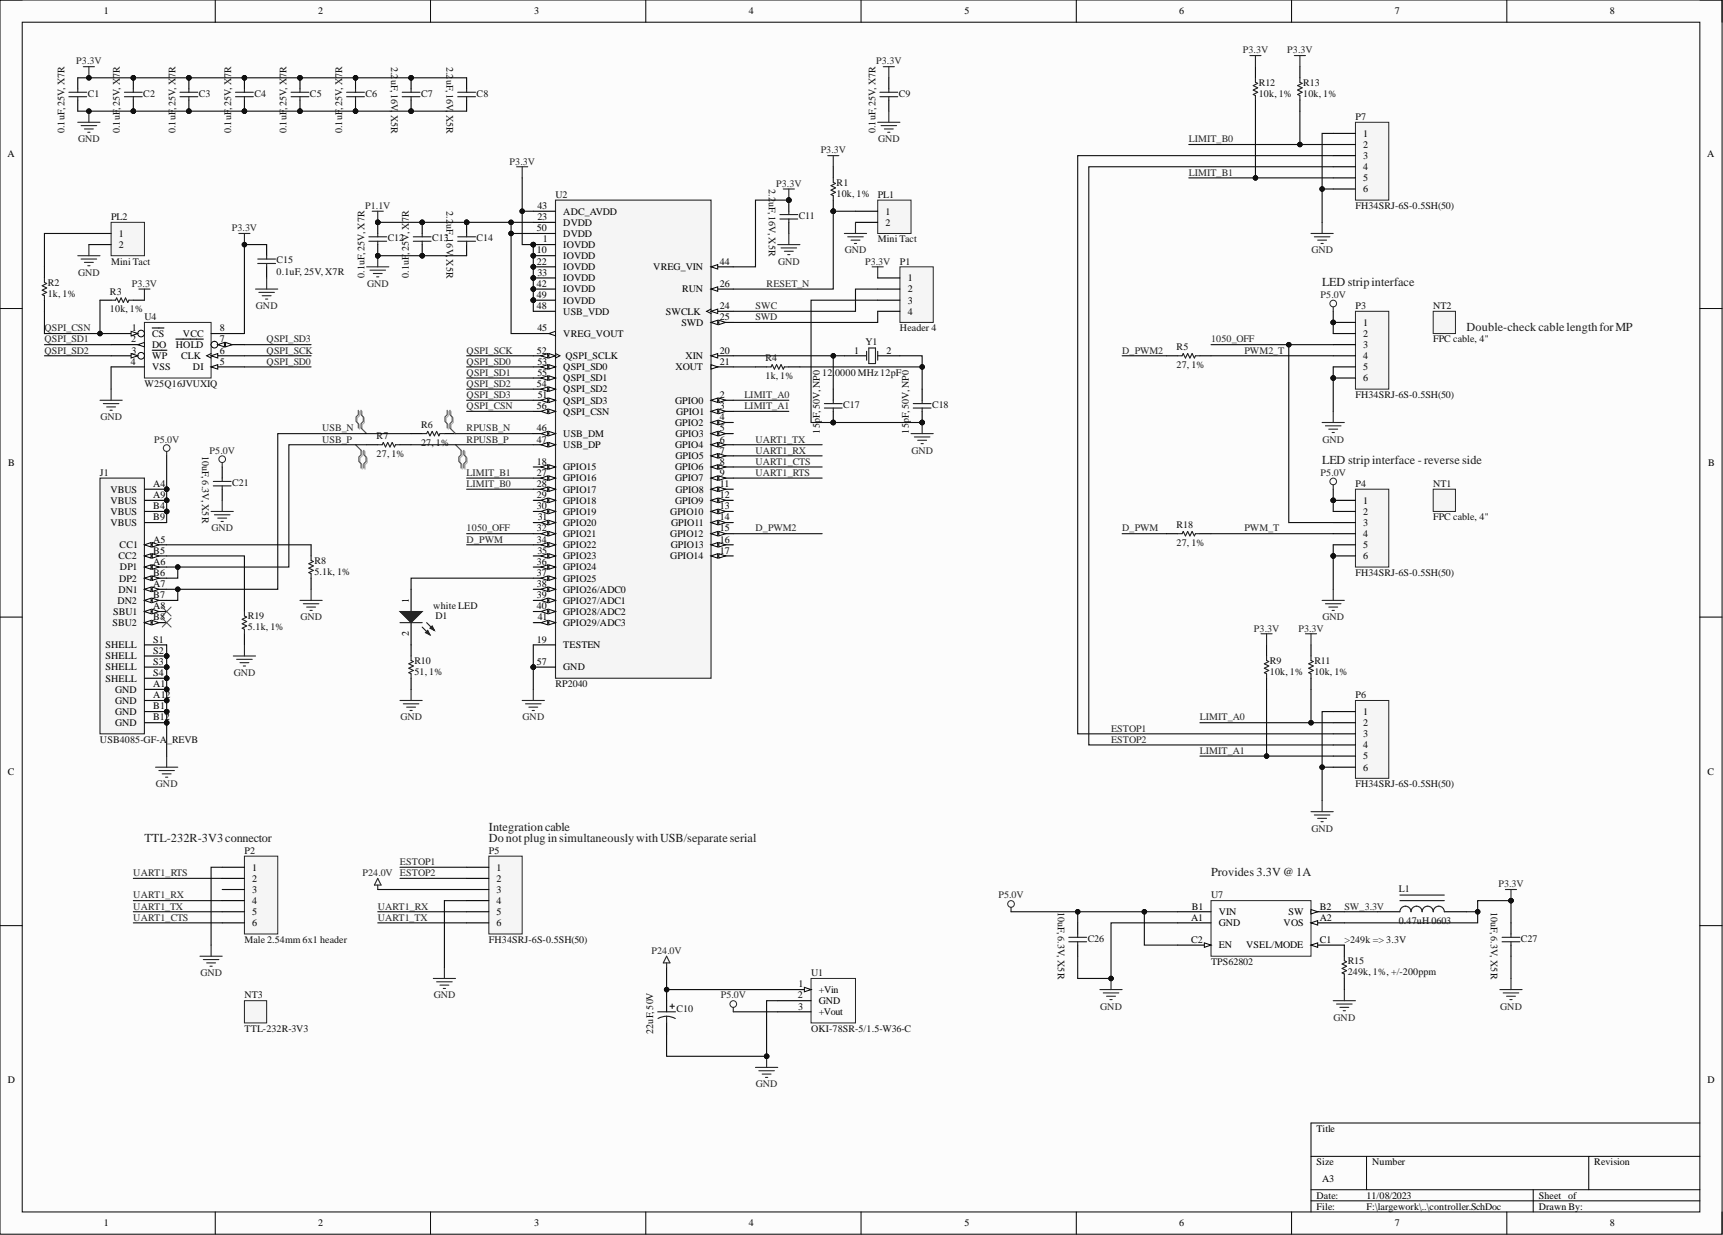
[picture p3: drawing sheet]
<svg xmlns="http://www.w3.org/2000/svg" width="393mm" height="282mm" viewBox="0 0 393 282" stroke-linecap="round" stroke-linejoin="round" font-family="sans-serif">
<defs><g id="words">
<g font-size="2.8" fill="#1c1c1c">
<text x="301.8" y="65.4">LED stripinterface</text>
<text x="334.8" y="75.5">Double-checkcablelengthforMP</text>
<text x="301.8" y="106">LED strip interface - reverse side</text>
<text x="111.6" y="189.7">Integrationcable</text>
<text x="33" y="192.3">TTL-232R-3V3connector</text>
<text x="111.6" y="192.3">DonotpluginsimultaneouslywithUSB/separateserial</text>
<text x="276.5" y="199.9">Provides 3.3V@1A</text>
</g>
<g font-size="2.3">
<text x="23.7" y="3.3">1</text>
<text x="72.6" y="3.3">2</text>
<text x="121.9" y="3.3">3</text>
<text x="171" y="3.3">4</text>
<text x="220.2" y="3.3">5</text>
<text x="269.2" y="3.3">6</text>
<text x="318.4" y="3.3">7</text>
<text x="367.5" y="3.3">8</text>
<text x="1.7" y="35.9">A</text>
<text x="311.2" y="31.2">1</text>
<text x="311.2" y="33.7">2</text>
<text x="389.8" y="35.9">A</text>
<text x="311.2" y="36.3">3</text>
<text x="311.2" y="38.8">4</text>
<text x="311.2" y="41.4">5</text>
<text x="122.7" y="47.7">43</text>
<text x="311.2" y="43.9">6</text>
<text x="122.6" y="52.8">50</text>
<text x="122.7" y="50.2">23</text>
<text x="128.6" y="49">ADC_AVDD</text>
<text x="128.6" y="51.5">DVDD</text>
<text x="202.1" y="49">1</text>
<text x="202.1" y="51.5">2</text>
<text x="27.1" y="54">1</text>
<text x="27.1" y="56.6">2</text>
<text x="122.6" y="57.9">10</text>
<text x="123.9" y="55.3">1</text>
<text x="128.6" y="54">DVDD</text>
<text x="128.6" y="56.6">IOVDD</text>
<text x="128.6" y="59.1">IOVDD</text>
<text x="122.6" y="60.4">22</text>
<text x="122.6" y="65.5">42</text>
<text x="122.7" y="62.9">33</text>
<text x="128.6" y="61.7">IOVDD</text>
<text x="128.6" y="64.2">IOVDD</text>
<text x="149.1" y="61.7">VREG_VIN</text>
<text x="164.4" y="60.4">44</text>
<text x="164.4" y="65.5">26</text>
<text x="207.2" y="64.2">1</text>
<text x="122.6" y="68">49</text>
<text x="122.6" y="70.5">48</text>
<text x="128.6" y="66.7">IOVDD</text>
<text x="128.6" y="69.3">IOVDD</text>
<text x="128.6" y="71.8">USB_VDD</text>
<text x="152" y="71.8">SWCLK</text>
<text x="155.7" y="66.7">RUN</text>
<text x="164.4" y="70.5">24</text>
<text x="207.2" y="66.7">2</text>
<text x="207.2" y="69.3">3</text>
<text x="207.2" y="71.8">4</text>
<text x="30.1" y="75.6">1</text>
<text x="34.7" y="76.9">CS</text>
<text x="41.8" y="76.9">VCC</text>
<text x="50.2" y="75.6">8</text>
<text x="122.7" y="75.6">45</text>
<text x="128.6" y="76.9">VREG_VOUT</text>
<text x="155.6" y="74.4">SWD</text>
<text x="164.4" y="73.1">25</text>
<text x="311.2" y="74.4">1</text>
<text x="311.2" y="76.9">2</text>
<text x="29.8" y="83.2">4</text>
<text x="29.9" y="78.2">2</text>
<text x="30" y="80.7">3</text>
<text x="34.7" y="79.4">DO</text>
<text x="34.7" y="82">WP</text>
<text x="40.2" y="79.4">HOLD</text>
<text x="41.3" y="82">CLK</text>
<text x="50.2" y="83.2">5</text>
<text x="50.2" y="80.7">6</text>
<text x="50.2" y="78.2">7</text>
<text x="122.6" y="80.7">52</text>
<text x="122.7" y="83.2">53</text>
<text x="129.1" y="82">QSPI_SCLK</text>
<text x="156.5" y="82">XIN</text>
<text x="164.4" y="80.7">20</text>
<text x="164.4" y="83.2">21</text>
<text x="195" y="80.7">1</text>
<text x="202.4" y="80.7">2</text>
<text x="311.2" y="79.4">3</text>
<text x="311.2" y="82">4</text>
<text x="34.7" y="84.5">VSS</text>
<text x="44" y="84.5">DI</text>
<text x="122.6" y="88.3">54</text>
<text x="122.7" y="85.8">55</text>
<text x="128.6" y="84.5">QSPI_SD0</text>
<text x="128.6" y="87">QSPI_SD1</text>
<text x="128.6" y="89.6">QSPI_SD2</text>
<text x="154.2" y="84.5">XOUT</text>
<text x="311.2" y="84.5">5</text>
<text x="311.2" y="87">6</text>
<text x="122.6" y="93.4">56</text>
<text x="122.8" y="90.8">51</text>
<text x="128.6" y="92.1">QSPI_SD3</text>
<text x="128.6" y="94.7">QSPI_CSN</text>
<text x="154.1" y="92.1">GPIO0</text>
<text x="154.4" y="94.7">GPIO1</text>
<text x="164.4" y="90.8">2</text>
<text x="164.4" y="93.4">3</text>
<text x="164.4" y="95.9">4</text>
<text x="122.6" y="98.5">46</text>
<text x="122.6" y="101">47</text>
<text x="128.6" y="99.7">USB_DM</text>
<text x="154.1" y="97.2">GPIO2</text>
<text x="154.2" y="99.7">GPIO3</text>
<text x="164.4" y="98.5">5</text>
<text x="164.4" y="101">6</text>
<text x="1.9" y="106.4">B</text>
<text x="122.6" y="106.1">18</text>
<text x="128.6" y="102.3">USB_DP</text>
<text x="128.6" y="107.3">GPIO15</text>
<text x="154.1" y="102.3">GPIO4</text>
<text x="154.1" y="107.3">GPIO6</text>
<text x="154.2" y="104.8">GPIO5</text>
<text x="164.4" y="103.5">7</text>
<text x="164.4" y="106.1">8</text>
<text x="389.9" y="106.4">B</text>
<text x="25.2" y="112.4">VBUS</text>
<text x="35" y="111.1">A4</text>
<text x="35" y="113.7">A9</text>
<text x="122.6" y="108.6">27</text>
<text x="122.6" y="111.1">28</text>
<text x="122.6" y="113.7">29</text>
<text x="128.6" y="109.9">GPIO16</text>
<text x="128.6" y="112.4">GPIO17</text>
<text x="154.1" y="109.9">GPIO7</text>
<text x="154.2" y="112.4">GPIO8</text>
<text x="164.4" y="108.6">9</text>
<text x="164.4" y="111.1">11</text>
<text x="164.4" y="113.7">12</text>
<text x="25.2" y="115">VBUS</text>
<text x="25.2" y="117.5">VBUS</text>
<text x="35" y="116.2">B4</text>
<text x="35" y="118.8">B9</text>
<text x="122.6" y="116.2">30</text>
<text x="122.8" y="118.8">31</text>
<text x="128.6" y="115">GPIO18</text>
<text x="128.6" y="117.5">GPIO19</text>
<text x="153" y="117.5">GPIO10</text>
<text x="154.1" y="115">GPIO9</text>
<text x="164.4" y="116.2">13</text>
<text x="164.4" y="118.8">14</text>
<text x="311.2" y="115">1</text>
<text x="311.2" y="117.5">2</text>
<text x="25.2" y="120">VBUS</text>
<text x="27.3" y="125.1">CC1</text>
<text x="35" y="123.8">A5</text>
<text x="122.6" y="121.3">32</text>
<text x="122.6" y="123.8">34</text>
<text x="128.6" y="120">GPIO20</text>
<text x="128.6" y="122.6">GPIO21</text>
<text x="128.6" y="125.1">GPIO22</text>
<text x="153" y="122.6">GPIO12</text>
<text x="153.1" y="125.1">GPIO13</text>
<text x="153.2" y="120">GPIO11</text>
<text x="164.4" y="121.3">15</text>
<text x="164.4" y="123.8">16</text>
<text x="311.2" y="120">3</text>
<text x="311.2" y="122.6">4</text>
<text x="311.2" y="125.1">5</text>
<text x="27.1" y="127.6">CC2</text>
<text x="27.4" y="130.2">DP1</text>
<text x="35" y="126.4">B5</text>
<text x="35" y="128.9">A6</text>
<text x="35" y="131.5">B6</text>
<text x="122.6" y="128.9">36</text>
<text x="122.6" y="131.5">37</text>
<text x="122.7" y="126.4">35</text>
<text x="128.6" y="127.6">GPIO23</text>
<text x="128.6" y="130.2">GPIO24</text>
<text x="153" y="127.6">GPIO14</text>
<text x="164.4" y="126.4">17</text>
<text x="311.2" y="127.6">6</text>
<text x="26.8" y="137.8">DN2</text>
<text x="27.1" y="135.3">DN1</text>
<text x="27.2" y="132.7">DP2</text>
<text x="35" y="134">A7</text>
<text x="35" y="136.5">B7</text>
<text x="93.3" y="137.5" transform="rotate(-90 93.3 137.5)">1</text>
<text x="122.6" y="134">38</text>
<text x="122.6" y="136.5">39</text>
<text x="128.6" y="132.7">GPIO25</text>
<text x="128.6" y="135.3">GPIO26/ADC0</text>
<text x="128.6" y="137.8">GPIO27/ADC1</text>
<text x="25.7" y="142.9">SBU2</text>
<text x="25.9" y="140.3">SBU1</text>
<text x="35" y="139.1">A8</text>
<text x="35" y="141.6">B8</text>
<text x="122.6" y="139.1">40</text>
<text x="122.8" y="141.6">41</text>
<text x="128.6" y="140.3">GPIO28/ADC2</text>
<text x="128.6" y="142.9">GPIO29/ADC3</text>
<text x="24.1" y="147.9">SHELL</text>
<text x="35" y="146.7">S1</text>
<text x="35" y="149.2">S2</text>
<text x="93.3" y="145.2" transform="rotate(-90 93.3 145.2)">2</text>
<text x="122.6" y="146.7">19</text>
<text x="128.6" y="147.9">TESTEN</text>
<text x="24.1" y="150.5">SHELL</text>
<text x="24.1" y="153">SHELL</text>
<text x="24.1" y="155.6">SHELL</text>
<text x="35" y="151.8">S3</text>
<text x="35" y="154.3">S4</text>
<text x="122.6" y="151.8">57</text>
<text x="128.6" y="153">GND</text>
<text x="26.3" y="158.1">GND</text>
<text x="26.3" y="160.6">GND</text>
<text x="35" y="156.8">A1</text>
<text x="35" y="159.4">A12</text>
<text x="35" y="161.9">B1</text>
<text x="26.3" y="163.2">GND</text>
<text x="26.3" y="165.7">GND</text>
<text x="35" y="164.4">B12</text>
<text x="311.2" y="163.2">1</text>
<text x="311.2" y="165.7">2</text>
<text x="311.2" y="168.2">3</text>
<text x="311.2" y="170.8">4</text>
<text x="311.2" y="173.3">5</text>
<text x="1.8" y="176.8">C</text>
<text x="311.2" y="175.9">6</text>
<text x="389.8" y="176.8">C</text>
<text x="57.6" y="198.7">1</text>
<text x="57.6" y="201.2">2</text>
<text x="57.6" y="203.8">3</text>
<text x="113.4" y="198.7">1</text>
<text x="113.4" y="201.2">2</text>
<text x="113.4" y="203.8">3</text>
<text x="57.6" y="206.3">4</text>
<text x="57.6" y="208.9">5</text>
<text x="113.4" y="206.3">4</text>
<text x="113.4" y="208.9">5</text>
<text x="272.1" y="207.6">B1</text>
<text x="278.2" y="208.9">VIN</text>
<text x="294.1" y="208.9">SW</text>
<text x="301.3" y="207.6">B2</text>
<text x="57.6" y="211.4">6</text>
<text x="113.4" y="211.4">6</text>
<text x="271.9" y="210.1">A1</text>
<text x="271.9" y="215.2">C2</text>
<text x="278.2" y="211.4">GND</text>
<text x="293" y="211.4">VOS</text>
<text x="301.3" y="215.2">C1</text>
<text x="301.3" y="210.1">A2</text>
<text x="278.2" y="216.5">EN</text>
<text x="284.5" y="216.5">VSEL/MODE</text>
<text x="182.1" y="227.9">2</text>
<text x="182.3" y="225.3">1</text>
<text x="186.9" y="226.6">+Vin</text>
<text x="182.2" y="230.4">3</text>
<text x="186.9" y="229.2">GND</text>
<text x="186.9" y="231.7">+Vout</text>
<text x="1.8" y="247.3">D</text>
<text x="389.8" y="247.3">D</text>
<text x="300.6" y="258.3">Title</text>
<text x="300.6" y="266">Size</text>
<text x="301.8" y="269.8">A3</text>
<text x="313.2" y="266">Number</text>
<text x="364" y="266">Revision</text>
<text x="300.6" y="273.6">Date:</text>
<text x="312" y="273.6">11/08/2023</text>
<text x="351.3" y="273.6">Sheet of</text>
<text x="23.7" y="279.9">1</text>
<text x="72.6" y="279.9">2</text>
<text x="121.9" y="279.9">3</text>
<text x="171" y="279.9">4</text>
<text x="220.2" y="279.9">5</text>
<text x="269.2" y="279.9">6</text>
<text x="300.6" y="276.1">File:</text>
<text x="312" y="276.1">F:\largework\..\controller.SchDoc</text>
<text x="318.4" y="279.9">7</text>
<text x="351.3" y="276.1">Drawn By:</text>
<text x="367.5" y="279.9">8</text>
</g>
<g font-size="2.3" fill="#262626">
<text x="17.4" y="14.7">P3.3V</text>
<text x="200" y="14.7">P3.3V</text>
<text x="283.7" y="12.2">P3.3V</text>
<text x="293.9" y="12.2">P3.3V</text>
<text x="17.8" y="32.5">GND</text>
<text x="187.4" y="35">P3.3V</text>
<text x="200.5" y="32.5">GND</text>
<text x="271.4" y="32.5">LIMIT_B0</text>
<text x="116.3" y="37.6">P3.3V</text>
<text x="271.4" y="40.1">LIMIT_B1</text>
<text x="83.4" y="47.7">P1.1V</text>
<text x="177.2" y="42.6">P3.3V</text>
<text x="52.9" y="52.8">P3.3V</text>
<text x="192.8" y="57.9">GND</text>
<text x="299.4" y="57.9">GND</text>
<text x="17.8" y="62.9">GND</text>
<text x="30.1" y="65.5">P3.3V</text>
<text x="83.8" y="65.5">GND</text>
<text x="175" y="65.5">RESET_N</text>
<text x="177.6" y="60.4">GND</text>
<text x="197.5" y="60.4">P3.3V</text>
<text x="58.4" y="70.5">GND</text>
<text x="172.5" y="70.5">SWC</text>
<text x="301.5" y="68">P5.0V</text>
<text x="10.1" y="75.6">QSPI_CSN</text>
<text x="172.5" y="73.1">SWD</text>
<text x="10.1" y="78.2">QSPI_SD1</text>
<text x="10.1" y="80.7">QSPI_SD2</text>
<text x="60.9" y="80.7">QSPI_SCK</text>
<text x="60.9" y="83.2">QSPI_SD0</text>
<text x="60.9" y="78.2">QSPI_SD3</text>
<text x="106.5" y="80.7">QSPI_SCK</text>
<text x="106.5" y="83.2">QSPI_SD0</text>
<text x="256.2" y="80.7">D_PWM2</text>
<text x="276.5" y="78.2">1050_OFF</text>
<text x="284.1" y="80.7">PWM2_T</text>
<text x="106.5" y="85.8">QSPI_SD1</text>
<text x="106.5" y="88.3">QSPI_SD2</text>
<text x="22.9" y="95.9">GND</text>
<text x="106.5" y="90.8">QSPI_SD3</text>
<text x="106.5" y="93.4">QSPI_CSN</text>
<text x="169.9" y="90.8">LIMIT_A0</text>
<text x="169.9" y="93.4">LIMIT_A1</text>
<text x="35.2" y="101">P5.0V</text>
<text x="73.6" y="101">USB_P</text>
<text x="73.6" y="98.5">USB_N</text>
<text x="106.5" y="101">RPUSB_P</text>
<text x="106.5" y="98.5">RPUSB_N</text>
<text x="172.5" y="101">UART1_TX</text>
<text x="301.9" y="101">GND</text>
<text x="47.9" y="103.5">P5.0V</text>
<text x="172.5" y="103.5">UART1_RX</text>
<text x="172.5" y="106.1">UART1_CTS</text>
<text x="208.1" y="103.5">GND</text>
<text x="106.5" y="108.6">LIMIT_B1</text>
<text x="106.5" y="111.1">LIMIT_B0</text>
<text x="172.5" y="108.6">UART1_RTS</text>
<text x="301.5" y="108.6">P5.0V</text>
<text x="48.3" y="121.3">GND</text>
<text x="106.5" y="121.3">1050_OFF</text>
<text x="106.5" y="123.8">D_PWM</text>
<text x="172.5" y="121.3">D_PWM2</text>
<text x="256.2" y="121.3">D_PWM</text>
<text x="284.1" y="121.3">PWM_T</text>
<text x="68.6" y="141.6">GND</text>
<text x="301.9" y="141.6">GND</text>
<text x="286.3" y="144.1">P3.3V</text>
<text x="296.4" y="144.1">P3.3V</text>
<text x="53.3" y="154.3">GND</text>
<text x="91.4" y="164.4">GND</text>
<text x="119.3" y="164.4">GND</text>
<text x="253.6" y="167">ESTOP1</text>
<text x="273.9" y="164.4">LIMIT_A0</text>
<text x="253.6" y="169.5">ESTOP2</text>
<text x="273.9" y="172.1">LIMIT_A1</text>
<text x="35.6" y="179.7">GND</text>
<text x="299.4" y="189.8">GND</text>
<text x="91.3" y="197.4">ESTOP1</text>
<text x="30.4" y="200">UART1_RTS</text>
<text x="82.8" y="200">P24.0V</text>
<text x="91.3" y="200">ESTOP2</text>
<text x="342.1" y="202.5">P3.3V</text>
<text x="30.4" y="207.6">UART1_TX</text>
<text x="30.4" y="205">UART1_RX</text>
<text x="86.2" y="207.6">UART1_RX</text>
<text x="227.9" y="205">P5.0V</text>
<text x="306.9" y="207.6">SW_3.3V</text>
<text x="30.4" y="210.1">UART1_CTS</text>
<text x="86.2" y="210.1">UART1_TX</text>
<text x="148.7" y="217.7">P24.0V</text>
<text x="45.7" y="222.8">GND</text>
<text x="99" y="227.9">GND</text>
<text x="164.5" y="227.9">P5.0V</text>
<text x="251.2" y="230.4">GND</text>
<text x="304.4" y="233">GND</text>
<text x="342.5" y="230.4">GND</text>
<text x="172.6" y="248.2">GND</text>
</g>
<g font-size="2.3" fill="#0e0e0e">
<text x="89.3" y="15.2" transform="rotate(90 89.3 15.2)">2.2</text>
<text x="102" y="15.2" transform="rotate(90 102 15.2)">2.2</text>
<text x="20" y="22.1">C1</text>
<text x="32.7" y="22.1">C2</text>
<text x="45.4" y="22.1">C3</text>
<text x="58.1" y="22.1">C4</text>
<text x="70.8" y="22.1">C5</text>
<text x="83.4" y="22.1">C6</text>
<text x="89.3" y="18.2" transform="rotate(90 89.3 18.2)">uF,16V,</text>
<text x="96.1" y="22.1">C7</text>
<text x="102" y="18.2" transform="rotate(90 102 18.2)">uF,16V,</text>
<text x="108.8" y="22.1">C8</text>
<text x="205.2" y="22.1">C9</text>
<text x="287.4" y="19.5">R12</text>
<text x="287.4" y="22.1">10k, 1%</text>
<text x="297.5" y="19.5">R13</text>
<text x="297.5" y="22.1">10k, 1%</text>
<text x="27.4" y="25.2" transform="rotate(-90 27.4 25.2)">,25V, X7R</text>
<text x="40.1" y="25.2" transform="rotate(-90 40.1 25.2)">,25V, X7R</text>
<text x="52.8" y="25.2" transform="rotate(-90 52.8 25.2)">,25V, X7R</text>
<text x="65.4" y="25.2" transform="rotate(-90 65.4 25.2)">,25V, X7R</text>
<text x="78.1" y="25.2" transform="rotate(-90 78.1 25.2)">,25V, X7R</text>
<text x="89.3" y="26.2" transform="rotate(90 89.3 26.2)">X5R</text>
<text x="102" y="26.2" transform="rotate(90 102 26.2)">X5R</text>
<text x="309.4" y="27.4">P7</text>
<text x="14.7" y="30.4" transform="rotate(-90 14.7 30.4)">0.1uF,25V, X7R</text>
<text x="27.4" y="30.4" transform="rotate(-90 27.4 30.4)">0.1uF</text>
<text x="40.1" y="30.4" transform="rotate(-90 40.1 30.4)">0.1uF</text>
<text x="52.8" y="30.4" transform="rotate(-90 52.8 30.4)">0.1uF</text>
<text x="65.4" y="30.4" transform="rotate(-90 65.4 30.4)">0.1uF</text>
<text x="78.1" y="30.4" transform="rotate(-90 78.1 30.4)">0.1uF</text>
<text x="199.9" y="30.4" transform="rotate(-90 199.9 30.4)">0.1uF,25V, X7R</text>
<text x="126.8" y="45.2">U2</text>
<text x="175.5" y="43.1" transform="rotate(90 175.5 43.1)">2.2</text>
<text x="175.5" y="46.1" transform="rotate(90 175.5 46.1)">uF,16V, X5R</text>
<text x="191" y="42.4">R1</text>
<text x="191" y="44.9">10k, 1%</text>
<text x="200.4" y="45.2">PL1</text>
<text x="309.4" y="47.7">FH34SRJ-6S-0.5SH(50)</text>
<text x="25.4" y="50.2">PL2</text>
<text x="102" y="48.2" transform="rotate(90 102 48.2)">2.2</text>
<text x="102" y="51.2" transform="rotate(90 102 51.2)">uF,16V,</text>
<text x="182.4" y="50">C11</text>
<text x="88.5" y="55.1">C12</text>
<text x="93.3" y="58.2" transform="rotate(-90 93.3 58.2)">,25V, X7R</text>
<text x="98.7" y="55.1">C13</text>
<text x="102" y="59.2" transform="rotate(90 102 59.2)">X5R</text>
<text x="108.8" y="55.1">C14</text>
<text x="200.4" y="55.3">Mini Tact</text>
<text x="10.9" y="65.2">R2</text>
<text x="25.4" y="60.4">Mini Tact</text>
<text x="63.2" y="60.1">C15</text>
<text x="63.2" y="62.7">0.1uF, 25V, X7R</text>
<text x="83.2" y="63.4" transform="rotate(-90 83.2 63.4)">0.1uF,25V, X7R</text>
<text x="93.3" y="63.4" transform="rotate(-90 93.3 63.4)">0.1uF</text>
<text x="205.4" y="60.4">P1</text>
<text x="10.9" y="67.8">1k, 1%</text>
<text x="25.1" y="67.2">R3</text>
<text x="25.1" y="71.3">10k, 1%</text>
<text x="309.4" y="70.5">P3</text>
<text x="327.2" y="70.5">NT2</text>
<text x="33" y="73.1">U4</text>
<text x="205.4" y="75.6">Header 4</text>
<text x="174.8" y="82.5">R4</text>
<text x="197.6" y="78.7">Y1</text>
<text x="268.6" y="79.9">R5</text>
<text x="268.6" y="84">27, 1%</text>
<text x="327.2" y="78.2">FPC cable, 4&quot;</text>
<text x="33" y="88.3">W25Q16JVUXIQ</text>
<text x="174.8" y="86.5">1k, 1%</text>
<text x="187.7" y="85.8">12.0000 MHz 12pF</text>
<text x="192.5" y="93.1">C17</text>
<text x="212.8" y="93.1">C18</text>
<text x="309.4" y="90.8">FH34SRJ-6S-0.5SH(50)</text>
<text x="86" y="100.2">R7</text>
<text x="96.1" y="97.7">R6</text>
<text x="96.1" y="101.8">27, 1%</text>
<text x="187.2" y="99" transform="rotate(-90 187.2 99)">15pF,50V, NP0</text>
<text x="207.5" y="99" transform="rotate(-90 207.5 99)">15pF,50V, NP0</text>
<text x="46.2" y="104" transform="rotate(90 46.2 104)">10uF,6.3V, X5R</text>
<text x="86" y="104.3">27, 1%</text>
<text x="22.8" y="108.6">J1</text>
<text x="53" y="110.9">C21</text>
<text x="309.4" y="111.1">P4</text>
<text x="327.2" y="111.1">NT1</text>
<text x="327.2" y="118.8">FPC cable, 4&quot;</text>
<text x="268.6" y="120.5">R18</text>
<text x="268.6" y="124.6">27, 1%</text>
<text x="71.8" y="128.7">R8</text>
<text x="71.8" y="131.2">5.1k, 1%</text>
<text x="309.4" y="131.5">FH34SRJ-6S-0.5SH(50)</text>
<text x="56.6" y="141.3">R19</text>
<text x="56.6" y="143.9">5.1k, 1%</text>
<text x="98.9" y="139.1">white LED</text>
<text x="99.4" y="141.3">D1</text>
<text x="94.6" y="151.5">R10</text>
<text x="94.6" y="154">51, 1%</text>
<text x="289.9" y="151.5">R9</text>
<text x="289.9" y="154">10k, 1%</text>
<text x="300.1" y="151.5">R11</text>
<text x="300.1" y="154">10k, 1%</text>
<text x="126.8" y="156.8">RP2040</text>
<text x="309.4" y="159.4">P6</text>
<text x="22.8" y="169.5">USB4085-GF-A</text>
<text x="38.1" y="169.5">_REVB</text>
<text x="309.4" y="179.7">FH34SRJ-6S-0.5SH(50)</text>
<text x="55.8" y="194.9">P2</text>
<text x="111.6" y="194.9">P5</text>
<text x="319.3" y="203.5">L1</text>
<text x="241.5" y="208.1" transform="rotate(90 241.5 208.1)">10uF,6.3V, X5R</text>
<text x="276.5" y="205">U7</text>
<text x="340.4" y="208.1" transform="rotate(90 340.4 208.1)">10uF,6.3V, X5R</text>
<text x="55.8" y="215.2">Male 2.54mm 6x1 header</text>
<text x="111.6" y="215.2">FH34SRJ-6S-0.5SH(50)</text>
<text x="248.3" y="214.9">C26</text>
<text x="306.9" y="215.2">&gt;249k =&gt; 3.3V</text>
<text x="319.3" y="210.9">0.47uH 0603</text>
<text x="347.2" y="214.9">C27</text>
<text x="276.5" y="220.3">TPS62802</text>
<text x="307.7" y="220">R15</text>
<text x="55.8" y="227.9">NT3</text>
<text x="185.2" y="222.8">U1</text>
<text x="307.7" y="222.6">249k, 1%, +/-200ppm</text>
<text x="154.5" y="230.9">C10</text>
<text x="55.8" y="235.5">TTL-232R-3V3</text>
<text x="149.1" y="236" transform="rotate(-90 149.1 236)">22uF,50V</text>
<text x="185.2" y="235.5">OKI-78SR-5/1.5-W36-C</text>
</g>
</g></defs>
<path d="M0 0h393.1v281.7h-393.1z" fill-rule="evenodd" fill="#fcfcfc"/>
<path d="M0 0h393.1v281.7h-393.1z" fill="none" stroke="#000" stroke-width=".23"/>
<path d="M5.1 5.1h383v271.5h-383z" fill-rule="evenodd" fill="#fcfcfc"/>
<g fill="none" stroke="#000" stroke-width=".23">
<path d="M0 0h5.1M49.1 0v5.1M98.3 0v5.1M147.4 0v5.1M196.6 0v5.1M245.7 0v5.1M294.9 0v5.1M344 0v5.1M388.1 0h5v5.1M5.1 5.1h383v271.5h-383zM0 70.4h5.1M388.1 70.4h5"/>
<path d="M0 140.8h5.1M388.1 140.8h5M0 211.3h5.1M388.1 211.3h5M388.1 256.3h-88.8v20.3M49.1 276.6v5.1M98.3 276.6v5.1M147.4 276.6v5.1M196.6 276.6v5.1M245.7 276.6v5.1M294.9 276.6v5.1M299.3 263.9h88.8"/>
<path d="M299.3 271.5h88.8M299.3 274.1h88.8M312 263.9v7.6M344 276.6v5.1M350 271.5v5.1M362.7 263.9v7.6M393.1 276.6v5.1"/>
</g>
<circle cx="121.7" cy="55.8" r=".51" fill="#0e0e0e"/>
<circle cx="121.7" cy="55.8" r=".51" fill="none" stroke="#0e0e0e" stroke-width=".23"/>
<circle cx="121.7" cy="58.4" r=".51" fill="#0e0e0e"/>
<circle cx="121.7" cy="58.4" r=".51" fill="none" stroke="#0e0e0e" stroke-width=".23"/>
<circle cx="121.7" cy="60.9" r=".51" fill="#0e0e0e"/>
<circle cx="121.7" cy="60.9" r=".51" fill="none" stroke="#0e0e0e" stroke-width=".23"/>
<circle cx="121.7" cy="63.4" r=".51" fill="#0e0e0e"/>
<circle cx="121.7" cy="63.4" r=".51" fill="none" stroke="#0e0e0e" stroke-width=".23"/>
<circle cx="121.7" cy="66" r=".51" fill="#0e0e0e"/>
<circle cx="121.7" cy="66" r=".51" fill="none" stroke="#0e0e0e" stroke-width=".23"/>
<circle cx="121.7" cy="68.5" r=".51" fill="#0e0e0e"/>
<circle cx="121.7" cy="68.5" r=".51" fill="none" stroke="#0e0e0e" stroke-width=".23"/>
<circle cx="121.7" cy="152.3" r=".51" fill="#0e0e0e"/>
<circle cx="121.7" cy="152.3" r=".51" fill="none" stroke="#0e0e0e" stroke-width=".23"/>
<path d="M126.8 45.7h35.5v109.1h-35.5z" fill-rule="evenodd" fill="#f5f5f5"/>
<path d="M126.8 45.7h35.5v109.1h-35.5z" fill="none" stroke="#262626" stroke-width=".25"/>
<path d="M162.3 60.9h5.1" fill="none" stroke="#000" stroke-width=".25"/>
<path d="M162.3 60.9l1.5-.5v1z" fill="#fbfbfb"/>
<path d="M162.3 60.9l1.5-.5v1z" fill="none" stroke="#000" stroke-width=".23"/>
<path d="M162.3 66h5.1" fill="none" stroke="#000" stroke-width=".25"/>
<path d="M162.3 66l1.5-.5v1z" fill="#fbfbfb"/>
<path d="M162.3 66l1.5-.5v1z" fill="none" stroke="#000" stroke-width=".23"/>
<path d="M162.3 71.1h5.1" fill="none" stroke="#000" stroke-width=".25"/>
<path d="M162.3 71.1l1.5-.6v1.1z" fill="#fbfbfb"/>
<path d="M162.3 71.1l1.5-.6v1.1zM162.3 70.5l-1 .6 1 .5" fill="none" stroke="#000" stroke-width=".23"/>
<path d="M162.3 73.6h5.1" fill="none" stroke="#000" stroke-width=".25"/>
<path d="M162.3 73.6l1.5-.5v1z" fill="#fbfbfb"/>
<path d="M162.3 73.6l1.5-.5v1z" fill="none" stroke="#000" stroke-width=".23"/>
<path d="M164.1 73.1l1.5 .5-1.5 .5z" fill="#fbfbfb"/>
<path d="M164.1 73.1l1.5 .5-1.5 .5z" fill="none" stroke="#000" stroke-width=".23"/>
<path d="M162.3 81.2h5.1" fill="none" stroke="#000" stroke-width=".25"/>
<path d="M162.3 81.2l1.5-.5v1z" fill="#fbfbfb"/>
<path d="M162.3 81.2l1.5-.5v1z" fill="none" stroke="#000" stroke-width=".23"/>
<path d="M162.3 83.7h5.1" fill="none" stroke="#000" stroke-width=".25"/>
<path d="M162.3 83.2l1.5 .5-1.5 .5z" fill="#fbfbfb"/>
<path d="M162.3 83.2l1.5 .5-1.5 .5z" fill="none" stroke="#000" stroke-width=".23"/>
<path d="M162.3 91.4h5.1" fill="none" stroke="#000" stroke-width=".25"/>
<path d="M162.3 91.4l1.5-.6v1.1z" fill="#fbfbfb"/>
<path d="M162.3 91.4l1.5-.6v1.1z" fill="none" stroke="#000" stroke-width=".23"/>
<path d="M164.1 90.8l1.5 .6-1.5 .5z" fill="#fbfbfb"/>
<path d="M164.1 90.8l1.5 .6-1.5 .5z" fill="none" stroke="#000" stroke-width=".23"/>
<path d="M162.3 93.9h5.1" fill="none" stroke="#000" stroke-width=".25"/>
<path d="M162.3 93.9l1.5-.5v1z" fill="#fbfbfb"/>
<path d="M162.3 93.9l1.5-.5v1z" fill="none" stroke="#000" stroke-width=".23"/>
<path d="M164.1 93.4l1.5 .5-1.5 .5z" fill="#fbfbfb"/>
<path d="M164.1 93.4l1.5 .5-1.5 .5z" fill="none" stroke="#000" stroke-width=".23"/>
<path d="M162.3 96.4h5.1" fill="none" stroke="#000" stroke-width=".25"/>
<path d="M162.3 96.4l1.5-.5v1z" fill="#fbfbfb"/>
<path d="M162.3 96.4l1.5-.5v1z" fill="none" stroke="#000" stroke-width=".23"/>
<path d="M164.1 95.9l1.5 .5-1.5 .5z" fill="#fbfbfb"/>
<path d="M164.1 95.9l1.5 .5-1.5 .5z" fill="none" stroke="#000" stroke-width=".23"/>
<path d="M162.3 99h5.1" fill="none" stroke="#000" stroke-width=".25"/>
<path d="M162.3 99l1.5-.5v1z" fill="#fbfbfb"/>
<path d="M162.3 99l1.5-.5v1z" fill="none" stroke="#000" stroke-width=".23"/>
<path d="M164.1 98.5l1.5 .5-1.5 .5z" fill="#fbfbfb"/>
<path d="M164.1 98.5l1.5 .5-1.5 .5z" fill="none" stroke="#000" stroke-width=".23"/>
<path d="M162.3 101.5h5.1" fill="none" stroke="#000" stroke-width=".25"/>
<path d="M162.3 101.5l1.5-.5v1z" fill="#fbfbfb"/>
<path d="M162.3 101.5l1.5-.5v1z" fill="none" stroke="#000" stroke-width=".23"/>
<path d="M164.1 101l1.5 .5-1.5 .5z" fill="#fbfbfb"/>
<path d="M164.1 101l1.5 .5-1.5 .5z" fill="none" stroke="#000" stroke-width=".23"/>
<path d="M162.3 104h5.1" fill="none" stroke="#000" stroke-width=".25"/>
<path d="M162.3 104l1.5-.5v1.1z" fill="#fbfbfb"/>
<path d="M162.3 104l1.5-.5v1.1z" fill="none" stroke="#000" stroke-width=".23"/>
<path d="M164.1 103.5l1.5 .5-1.5 .6z" fill="#fbfbfb"/>
<path d="M164.1 103.5l1.5 .5-1.5 .6z" fill="none" stroke="#000" stroke-width=".23"/>
<path d="M162.3 106.6h5.1" fill="none" stroke="#000" stroke-width=".25"/>
<path d="M162.3 106.6l1.5-.5v1z" fill="#fbfbfb"/>
<path d="M162.3 106.6l1.5-.5v1z" fill="none" stroke="#000" stroke-width=".23"/>
<path d="M164.1 106.1l1.5 .5-1.5 .5z" fill="#fbfbfb"/>
<path d="M164.1 106.1l1.5 .5-1.5 .5z" fill="none" stroke="#000" stroke-width=".23"/>
<path d="M162.3 109.1h5.1" fill="none" stroke="#000" stroke-width=".25"/>
<path d="M162.3 109.1l1.5-.5v1z" fill="#fbfbfb"/>
<path d="M162.3 109.1l1.5-.5v1z" fill="none" stroke="#000" stroke-width=".23"/>
<path d="M164.1 108.6l1.5 .5-1.5 .5z" fill="#fbfbfb"/>
<path d="M164.1 108.6l1.5 .5-1.5 .5z" fill="none" stroke="#000" stroke-width=".23"/>
<path d="M162.3 111.7h5.1" fill="none" stroke="#000" stroke-width=".25"/>
<path d="M162.3 111.7l1.5-.6v1.1z" fill="#fbfbfb"/>
<path d="M162.3 111.7l1.5-.6v1.1z" fill="none" stroke="#000" stroke-width=".23"/>
<path d="M164.1 111.1l1.5 .6-1.5 .5z" fill="#fbfbfb"/>
<path d="M164.1 111.1l1.5 .6-1.5 .5z" fill="none" stroke="#000" stroke-width=".23"/>
<path d="M162.3 114.2h5.1" fill="none" stroke="#000" stroke-width=".25"/>
<path d="M162.3 114.2l1.5-.5v1z" fill="#fbfbfb"/>
<path d="M162.3 114.2l1.5-.5v1z" fill="none" stroke="#000" stroke-width=".23"/>
<path d="M164.1 113.7l1.5 .5-1.5 .5z" fill="#fbfbfb"/>
<path d="M164.1 113.7l1.5 .5-1.5 .5z" fill="none" stroke="#000" stroke-width=".23"/>
<path d="M162.3 116.7h5.1" fill="none" stroke="#000" stroke-width=".25"/>
<path d="M162.3 116.7l1.5-.5v1z" fill="#fbfbfb"/>
<path d="M162.3 116.7l1.5-.5v1z" fill="none" stroke="#000" stroke-width=".23"/>
<path d="M164.1 116.2l1.5 .5-1.5 .5z" fill="#fbfbfb"/>
<path d="M164.1 116.2l1.5 .5-1.5 .5z" fill="none" stroke="#000" stroke-width=".23"/>
<path d="M162.3 119.3h5.1" fill="none" stroke="#000" stroke-width=".25"/>
<path d="M162.3 119.3l1.5-.5v1z" fill="#fbfbfb"/>
<path d="M162.3 119.3l1.5-.5v1z" fill="none" stroke="#000" stroke-width=".23"/>
<path d="M164.1 118.8l1.5 .5-1.5 .5z" fill="#fbfbfb"/>
<path d="M164.1 118.8l1.5 .5-1.5 .5z" fill="none" stroke="#000" stroke-width=".23"/>
<path d="M162.3 121.8h5.1" fill="none" stroke="#000" stroke-width=".25"/>
<path d="M162.3 121.8l1.5-.5v1z" fill="#fbfbfb"/>
<path d="M162.3 121.8l1.5-.5v1z" fill="none" stroke="#000" stroke-width=".23"/>
<path d="M164.1 121.3l1.5 .5-1.5 .5z" fill="#fbfbfb"/>
<path d="M164.1 121.3l1.5 .5-1.5 .5z" fill="none" stroke="#000" stroke-width=".23"/>
<path d="M162.3 124.3h5.1" fill="none" stroke="#000" stroke-width=".25"/>
<path d="M162.3 124.3l1.5-.5v1.1z" fill="#fbfbfb"/>
<path d="M162.3 124.3l1.5-.5v1.1z" fill="none" stroke="#000" stroke-width=".23"/>
<path d="M164.1 123.8l1.5 .5-1.5 .6z" fill="#fbfbfb"/>
<path d="M164.1 123.8l1.5 .5-1.5 .6z" fill="none" stroke="#000" stroke-width=".23"/>
<path d="M162.3 126.9h5.1" fill="none" stroke="#000" stroke-width=".25"/>
<path d="M162.3 126.9l1.5-.5v1z" fill="#fbfbfb"/>
<path d="M162.3 126.9l1.5-.5v1z" fill="none" stroke="#000" stroke-width=".23"/>
<path d="M164.1 126.4l1.5 .5-1.5 .5z" fill="#fbfbfb"/>
<path d="M164.1 126.4l1.5 .5-1.5 .5z" fill="none" stroke="#000" stroke-width=".23"/>
<path d="M121.7 48.2h5.1M121.7 50.7h5.1M121.7 53.3h5.1M121.7 55.8h5.1" fill="none" stroke="#000" stroke-width=".25"/>
<circle cx="121.7" cy="55.8" r=".51" fill="#0e0e0e"/>
<circle cx="121.7" cy="55.8" r=".51" fill="none" stroke="#0e0e0e" stroke-width=".23"/>
<path d="M121.7 58.4h5.1" fill="none" stroke="#000" stroke-width=".25"/>
<circle cx="121.7" cy="58.4" r=".51" fill="#0e0e0e"/>
<circle cx="121.7" cy="58.4" r=".51" fill="none" stroke="#0e0e0e" stroke-width=".23"/>
<path d="M121.7 60.9h5.1" fill="none" stroke="#000" stroke-width=".25"/>
<circle cx="121.7" cy="60.9" r=".51" fill="#0e0e0e"/>
<circle cx="121.7" cy="60.9" r=".51" fill="none" stroke="#0e0e0e" stroke-width=".23"/>
<path d="M121.7 63.4h5.1" fill="none" stroke="#000" stroke-width=".25"/>
<circle cx="121.7" cy="63.4" r=".51" fill="#0e0e0e"/>
<circle cx="121.7" cy="63.4" r=".51" fill="none" stroke="#0e0e0e" stroke-width=".23"/>
<path d="M121.7 66h5.1" fill="none" stroke="#000" stroke-width=".25"/>
<circle cx="121.7" cy="66" r=".51" fill="#0e0e0e"/>
<circle cx="121.7" cy="66" r=".51" fill="none" stroke="#0e0e0e" stroke-width=".23"/>
<path d="M121.7 68.5h5.1" fill="none" stroke="#000" stroke-width=".25"/>
<circle cx="121.7" cy="68.5" r=".51" fill="#0e0e0e"/>
<circle cx="121.7" cy="68.5" r=".51" fill="none" stroke="#0e0e0e" stroke-width=".23"/>
<path d="M121.7 71.1h5.1M121.7 76.1h5.1" fill="none" stroke="#000" stroke-width=".25"/>
<path d="M125.3 76.1l1.5-.5v1z" fill="#fbfbfb"/>
<path d="M125.3 76.1l1.5-.5v1z" fill="none" stroke="#000" stroke-width=".23"/>
<path d="M121.7 81.2h5.1" fill="none" stroke="#000" stroke-width=".25"/>
<path d="M125.3 80.7l1.5 .5-1.5 .5z" fill="#fbfbfb"/>
<path d="M125.3 80.7l1.5 .5-1.5 .5z" fill="none" stroke="#000" stroke-width=".23"/>
<path d="M123.5 81.2l1.5-.5v1z" fill="#fbfbfb"/>
<path d="M123.5 81.2l1.5-.5v1zM126.8 80.7l1 .5-1 .5" fill="none" stroke="#000" stroke-width=".23"/>
<path d="M121.7 83.7h5.1" fill="none" stroke="#000" stroke-width=".25"/>
<path d="M125.3 83.2l1.5 .5-1.5 .5z" fill="#fbfbfb"/>
<path d="M125.3 83.2l1.5 .5-1.5 .5z" fill="none" stroke="#000" stroke-width=".23"/>
<path d="M123.5 83.7l1.5-.5v1z" fill="#fbfbfb"/>
<path d="M123.5 83.7l1.5-.5v1z" fill="none" stroke="#000" stroke-width=".23"/>
<path d="M121.7 86.3h5.1" fill="none" stroke="#000" stroke-width=".25"/>
<path d="M125.3 85.8l1.5 .5-1.5 .5z" fill="#fbfbfb"/>
<path d="M125.3 85.8l1.5 .5-1.5 .5z" fill="none" stroke="#000" stroke-width=".23"/>
<path d="M123.5 86.3l1.5-.5v1z" fill="#fbfbfb"/>
<path d="M123.5 86.3l1.5-.5v1z" fill="none" stroke="#000" stroke-width=".23"/>
<path d="M121.7 88.8h5.1" fill="none" stroke="#000" stroke-width=".25"/>
<path d="M125.3 88.3l1.5 .5-1.5 .5z" fill="#fbfbfb"/>
<path d="M125.3 88.3l1.5 .5-1.5 .5z" fill="none" stroke="#000" stroke-width=".23"/>
<path d="M123.5 88.8l1.5-.5v1z" fill="#fbfbfb"/>
<path d="M123.5 88.8l1.5-.5v1z" fill="none" stroke="#000" stroke-width=".23"/>
<path d="M121.7 91.4h5.1" fill="none" stroke="#000" stroke-width=".25"/>
<path d="M125.3 90.8l1.5 .6-1.5 .5z" fill="#fbfbfb"/>
<path d="M125.3 90.8l1.5 .6-1.5 .5z" fill="none" stroke="#000" stroke-width=".23"/>
<path d="M123.5 91.4l1.5-.6v1.1z" fill="#fbfbfb"/>
<path d="M123.5 91.4l1.5-.6v1.1z" fill="none" stroke="#000" stroke-width=".23"/>
<path d="M121.7 93.9h5.1" fill="none" stroke="#000" stroke-width=".25"/>
<path d="M125.3 93.4l1.5 .5-1.5 .5z" fill="#fbfbfb"/>
<path d="M125.3 93.4l1.5 .5-1.5 .5z" fill="none" stroke="#000" stroke-width=".23"/>
<path d="M123.5 93.9l1.5-.5v1z" fill="#fbfbfb"/>
<path d="M123.5 93.9l1.5-.5v1z" fill="none" stroke="#000" stroke-width=".23"/>
<path d="M121.7 99h5.1" fill="none" stroke="#000" stroke-width=".25"/>
<path d="M125.3 98.5l1.5 .5-1.5 .5z" fill="#fbfbfb"/>
<path d="M125.3 98.5l1.5 .5-1.5 .5z" fill="none" stroke="#000" stroke-width=".23"/>
<path d="M123.5 99l1.5-.5v1z" fill="#fbfbfb"/>
<path d="M123.5 99l1.5-.5v1z" fill="none" stroke="#000" stroke-width=".23"/>
<path d="M121.7 101.5h5.1" fill="none" stroke="#000" stroke-width=".25"/>
<path d="M125.3 101l1.5 .5-1.5 .5z" fill="#fbfbfb"/>
<path d="M125.3 101l1.5 .5-1.5 .5z" fill="none" stroke="#000" stroke-width=".23"/>
<path d="M123.5 101.5l1.5-.5v1z" fill="#fbfbfb"/>
<path d="M123.5 101.5l1.5-.5v1z" fill="none" stroke="#000" stroke-width=".23"/>
<path d="M121.7 106.6h5.1" fill="none" stroke="#000" stroke-width=".25"/>
<path d="M125.3 106.1l1.5 .5-1.5 .5z" fill="#fbfbfb"/>
<path d="M125.3 106.1l1.5 .5-1.5 .5z" fill="none" stroke="#000" stroke-width=".23"/>
<path d="M123.5 106.6l1.5-.5v1z" fill="#fbfbfb"/>
<path d="M123.5 106.6l1.5-.5v1z" fill="none" stroke="#000" stroke-width=".23"/>
<path d="M121.7 109.1h5.1" fill="none" stroke="#000" stroke-width=".25"/>
<path d="M125.3 108.6l1.5 .5-1.5 .5z" fill="#fbfbfb"/>
<path d="M125.3 108.6l1.5 .5-1.5 .5z" fill="none" stroke="#000" stroke-width=".23"/>
<path d="M123.5 109.1l1.5-.5v1z" fill="#fbfbfb"/>
<path d="M123.5 109.1l1.5-.5v1z" fill="none" stroke="#000" stroke-width=".23"/>
<path d="M121.7 111.7h5.1" fill="none" stroke="#000" stroke-width=".25"/>
<path d="M125.3 111.1l1.5 .6-1.5 .5z" fill="#fbfbfb"/>
<path d="M125.3 111.1l1.5 .6-1.5 .5z" fill="none" stroke="#000" stroke-width=".23"/>
<path d="M123.5 111.7l1.5-.6v1.1z" fill="#fbfbfb"/>
<path d="M123.5 111.7l1.5-.6v1.1z" fill="none" stroke="#000" stroke-width=".23"/>
<path d="M121.7 114.2h5.1" fill="none" stroke="#000" stroke-width=".25"/>
<path d="M125.3 113.7l1.5 .5-1.5 .5z" fill="#fbfbfb"/>
<path d="M125.3 113.7l1.5 .5-1.5 .5z" fill="none" stroke="#000" stroke-width=".23"/>
<path d="M123.5 114.2l1.5-.5v1z" fill="#fbfbfb"/>
<path d="M123.5 114.2l1.5-.5v1z" fill="none" stroke="#000" stroke-width=".23"/>
<path d="M121.7 116.7h5.1" fill="none" stroke="#000" stroke-width=".25"/>
<path d="M125.3 116.2l1.5 .5-1.5 .5z" fill="#fbfbfb"/>
<path d="M125.3 116.2l1.5 .5-1.5 .5z" fill="none" stroke="#000" stroke-width=".23"/>
<path d="M123.5 116.7l1.5-.5v1z" fill="#fbfbfb"/>
<path d="M123.5 116.7l1.5-.5v1z" fill="none" stroke="#000" stroke-width=".23"/>
<path d="M121.7 119.3h5.1" fill="none" stroke="#000" stroke-width=".25"/>
<path d="M125.3 118.8l1.5 .5-1.5 .5z" fill="#fbfbfb"/>
<path d="M125.3 118.8l1.5 .5-1.5 .5z" fill="none" stroke="#000" stroke-width=".23"/>
<path d="M123.5 119.3l1.5-.5v1z" fill="#fbfbfb"/>
<path d="M123.5 119.3l1.5-.5v1z" fill="none" stroke="#000" stroke-width=".23"/>
<path d="M121.7 121.8h5.1" fill="none" stroke="#000" stroke-width=".25"/>
<path d="M125.3 121.3l1.5 .5-1.5 .5z" fill="#fbfbfb"/>
<path d="M125.3 121.3l1.5 .5-1.5 .5z" fill="none" stroke="#000" stroke-width=".23"/>
<path d="M123.5 121.8l1.5-.5v1z" fill="#fbfbfb"/>
<path d="M123.5 121.8l1.5-.5v1z" fill="none" stroke="#000" stroke-width=".23"/>
<path d="M121.7 124.3h5.1" fill="none" stroke="#000" stroke-width=".25"/>
<path d="M125.3 123.8l1.5 .5-1.5 .6z" fill="#fbfbfb"/>
<path d="M125.3 123.8l1.5 .5-1.5 .6z" fill="none" stroke="#000" stroke-width=".23"/>
<path d="M123.5 124.3l1.5-.5v1.1z" fill="#fbfbfb"/>
<path d="M123.5 124.3l1.5-.5v1.1z" fill="none" stroke="#000" stroke-width=".23"/>
<path d="M121.7 126.9h5.1" fill="none" stroke="#000" stroke-width=".25"/>
<path d="M125.3 126.4l1.5 .5-1.5 .5z" fill="#fbfbfb"/>
<path d="M125.3 126.4l1.5 .5-1.5 .5z" fill="none" stroke="#000" stroke-width=".23"/>
<path d="M123.5 126.9l1.5-.5v1z" fill="#fbfbfb"/>
<path d="M123.5 126.9l1.5-.5v1z" fill="none" stroke="#000" stroke-width=".23"/>
<path d="M121.7 129.4h5.1" fill="none" stroke="#000" stroke-width=".25"/>
<path d="M125.3 128.9l1.5 .5-1.5 .5z" fill="#fbfbfb"/>
<path d="M125.3 128.9l1.5 .5-1.5 .5z" fill="none" stroke="#000" stroke-width=".23"/>
<path d="M123.5 129.4l1.5-.5v1z" fill="#fbfbfb"/>
<path d="M123.5 129.4l1.5-.5v1z" fill="none" stroke="#000" stroke-width=".23"/>
<path d="M121.7 132h5.1" fill="none" stroke="#000" stroke-width=".25"/>
<path d="M125.3 131.5l1.5 .5-1.5 .5z" fill="#fbfbfb"/>
<path d="M125.3 131.5l1.5 .5-1.5 .5z" fill="none" stroke="#000" stroke-width=".23"/>
<path d="M123.5 132l1.5-.5v1z" fill="#fbfbfb"/>
<path d="M123.5 132l1.5-.5v1z" fill="none" stroke="#000" stroke-width=".23"/>
<path d="M121.7 134.5h5.1" fill="none" stroke="#000" stroke-width=".25"/>
<path d="M125.3 134l1.5 .5-1.5 .5z" fill="#fbfbfb"/>
<path d="M125.3 134l1.5 .5-1.5 .5z" fill="none" stroke="#000" stroke-width=".23"/>
<path d="M123.5 134.5l1.5-.5v1z" fill="#fbfbfb"/>
<path d="M123.5 134.5l1.5-.5v1z" fill="none" stroke="#000" stroke-width=".23"/>
<path d="M121.7 137h5.1" fill="none" stroke="#000" stroke-width=".25"/>
<path d="M125.3 136.5l1.5 .5-1.5 .5z" fill="#fbfbfb"/>
<path d="M125.3 136.5l1.5 .5-1.5 .5z" fill="none" stroke="#000" stroke-width=".23"/>
<path d="M123.5 137l1.5-.5v1z" fill="#fbfbfb"/>
<path d="M123.5 137l1.5-.5v1z" fill="none" stroke="#000" stroke-width=".23"/>
<path d="M121.7 139.6h5.1" fill="none" stroke="#000" stroke-width=".25"/>
<path d="M125.3 139.1l1.5 .5-1.5 .5z" fill="#fbfbfb"/>
<path d="M125.3 139.1l1.5 .5-1.5 .5z" fill="none" stroke="#000" stroke-width=".23"/>
<path d="M123.5 139.6l1.5-.5v1z" fill="#fbfbfb"/>
<path d="M123.5 139.6l1.5-.5v1z" fill="none" stroke="#000" stroke-width=".23"/>
<path d="M121.7 142.1h5.1" fill="none" stroke="#000" stroke-width=".25"/>
<path d="M125.3 141.6l1.5 .5-1.5 .5z" fill="#fbfbfb"/>
<path d="M125.3 141.6l1.5 .5-1.5 .5z" fill="none" stroke="#000" stroke-width=".23"/>
<path d="M123.5 142.1l1.5-.5v1z" fill="#fbfbfb"/>
<path d="M123.5 142.1l1.5-.5v1z" fill="none" stroke="#000" stroke-width=".23"/>
<path d="M121.7 147.2h5.1M121.7 152.3h5.1" fill="none" stroke="#000" stroke-width=".25"/>
<circle cx="121.7" cy="152.3" r=".51" fill="#0e0e0e"/>
<circle cx="121.7" cy="152.3" r=".51" fill="none" stroke="#0e0e0e" stroke-width=".23"/>
<circle cx="38" cy="111.7" r=".51" fill="#0e0e0e"/>
<circle cx="38" cy="111.7" r=".51" fill="none" stroke="#0e0e0e" stroke-width=".23"/>
<circle cx="38" cy="114.2" r=".51" fill="#0e0e0e"/>
<circle cx="38" cy="114.2" r=".51" fill="none" stroke="#0e0e0e" stroke-width=".23"/>
<circle cx="38" cy="116.7" r=".51" fill="#0e0e0e"/>
<circle cx="38" cy="116.7" r=".51" fill="none" stroke="#0e0e0e" stroke-width=".23"/>
<circle cx="38" cy="149.7" r=".51" fill="#0e0e0e"/>
<circle cx="38" cy="149.7" r=".51" fill="none" stroke="#0e0e0e" stroke-width=".23"/>
<circle cx="38" cy="152.3" r=".51" fill="#0e0e0e"/>
<circle cx="38" cy="152.3" r=".51" fill="none" stroke="#0e0e0e" stroke-width=".23"/>
<circle cx="38" cy="154.8" r=".51" fill="#0e0e0e"/>
<circle cx="38" cy="154.8" r=".51" fill="none" stroke="#0e0e0e" stroke-width=".23"/>
<circle cx="38" cy="157.3" r=".51" fill="#0e0e0e"/>
<circle cx="38" cy="157.3" r=".51" fill="none" stroke="#0e0e0e" stroke-width=".23"/>
<circle cx="38" cy="159.9" r=".51" fill="#0e0e0e"/>
<circle cx="38" cy="159.9" r=".51" fill="none" stroke="#0e0e0e" stroke-width=".23"/>
<circle cx="38" cy="162.4" r=".51" fill="#0e0e0e"/>
<circle cx="38" cy="162.4" r=".51" fill="none" stroke="#0e0e0e" stroke-width=".23"/>
<circle cx="38" cy="164.9" r=".51" fill="#0e0e0e"/>
<circle cx="38" cy="164.9" r=".51" fill="none" stroke="#0e0e0e" stroke-width=".23"/>
<path d="M22.8 109.1h10.2v58.4h-10.2z" fill-rule="evenodd" fill="#f5f5f5"/>
<path d="M22.8 109.1h10.2v58.4h-10.2z" fill="none" stroke="#262626" stroke-width=".25"/>
<path d="M33 111.7h5" fill="none" stroke="#000" stroke-width=".25"/>
<circle cx="38" cy="111.7" r=".51" fill="#0e0e0e"/>
<circle cx="38" cy="111.7" r=".51" fill="none" stroke="#0e0e0e" stroke-width=".23"/>
<path d="M33 114.2h5" fill="none" stroke="#000" stroke-width=".25"/>
<circle cx="38" cy="114.2" r=".51" fill="#0e0e0e"/>
<circle cx="38" cy="114.2" r=".51" fill="none" stroke="#0e0e0e" stroke-width=".23"/>
<path d="M33 116.7h5" fill="none" stroke="#000" stroke-width=".25"/>
<circle cx="38" cy="116.7" r=".51" fill="#0e0e0e"/>
<circle cx="38" cy="116.7" r=".51" fill="none" stroke="#0e0e0e" stroke-width=".23"/>
<path d="M33 119.3h5M33 124.3h5" fill="none" stroke="#000" stroke-width=".25"/>
<path d="M33 124.3l1.5-.5v1.1z" fill="#fbfbfb"/>
<path d="M33 124.3l1.5-.5v1.1z" fill="none" stroke="#000" stroke-width=".23"/>
<path d="M34.7 123.8l1.6 .5-1.6 .6z" fill="#fbfbfb"/>
<path d="M34.7 123.8l1.6 .5-1.6 .6z" fill="none" stroke="#000" stroke-width=".23"/>
<path d="M33 126.9h5" fill="none" stroke="#000" stroke-width=".25"/>
<path d="M33 126.9l1.5-.5v1z" fill="#fbfbfb"/>
<path d="M33 126.9l1.5-.5v1z" fill="none" stroke="#000" stroke-width=".23"/>
<path d="M34.7 126.4l1.6 .5-1.6 .5z" fill="#fbfbfb"/>
<path d="M34.7 126.4l1.6 .5-1.6 .5z" fill="none" stroke="#000" stroke-width=".23"/>
<path d="M33 129.4h5" fill="none" stroke="#000" stroke-width=".25"/>
<path d="M33 129.4l1.5-.5v1z" fill="#fbfbfb"/>
<path d="M33 129.4l1.5-.5v1z" fill="none" stroke="#000" stroke-width=".23"/>
<path d="M34.7 128.9l1.6 .5-1.6 .5z" fill="#fbfbfb"/>
<path d="M34.7 128.9l1.6 .5-1.6 .5z" fill="none" stroke="#000" stroke-width=".23"/>
<path d="M33 132h5" fill="none" stroke="#000" stroke-width=".25"/>
<path d="M33 132l1.5-.5v1z" fill="#fbfbfb"/>
<path d="M33 132l1.5-.5v1z" fill="none" stroke="#000" stroke-width=".23"/>
<path d="M34.7 131.5l1.6 .5-1.6 .5z" fill="#fbfbfb"/>
<path d="M34.7 131.5l1.6 .5-1.6 .5z" fill="none" stroke="#000" stroke-width=".23"/>
<path d="M33 134.5h5" fill="none" stroke="#000" stroke-width=".25"/>
<path d="M33 134.5l1.5-.5v1z" fill="#fbfbfb"/>
<path d="M33 134.5l1.5-.5v1z" fill="none" stroke="#000" stroke-width=".23"/>
<path d="M34.7 134l1.6 .5-1.6 .5z" fill="#fbfbfb"/>
<path d="M34.7 134l1.6 .5-1.6 .5z" fill="none" stroke="#000" stroke-width=".23"/>
<path d="M33 137h5" fill="none" stroke="#000" stroke-width=".25"/>
<path d="M33 137l1.5-.5v1z" fill="#fbfbfb"/>
<path d="M33 137l1.5-.5v1z" fill="none" stroke="#000" stroke-width=".23"/>
<path d="M34.7 136.5l1.6 .5-1.6 .5z" fill="#fbfbfb"/>
<path d="M34.7 136.5l1.6 .5-1.6 .5z" fill="none" stroke="#000" stroke-width=".23"/>
<path d="M33 139.6h5" fill="none" stroke="#000" stroke-width=".25"/>
<path d="M33 139.6l1.5-.5v1z" fill="#fbfbfb"/>
<path d="M33 139.6l1.5-.5v1z" fill="none" stroke="#000" stroke-width=".23"/>
<path d="M34.7 139.1l1.6 .5-1.6 .5z" fill="#fbfbfb"/>
<path d="M34.7 139.1l1.6 .5-1.6 .5z" fill="none" stroke="#000" stroke-width=".23"/>
<path d="M33 142.1h5" fill="none" stroke="#000" stroke-width=".25"/>
<path d="M33 142.1l1.5-.5v1z" fill="#fbfbfb"/>
<path d="M33 142.1l1.5-.5v1z" fill="none" stroke="#000" stroke-width=".23"/>
<path d="M34.7 141.6l1.6 .5-1.6 .5z" fill="#fbfbfb"/>
<path d="M34.7 141.6l1.6 .5-1.6 .5z" fill="none" stroke="#000" stroke-width=".23"/>
<path d="M33 147.2h5M33 149.7h5" fill="none" stroke="#000" stroke-width=".25"/>
<circle cx="38" cy="149.7" r=".51" fill="#0e0e0e"/>
<circle cx="38" cy="149.7" r=".51" fill="none" stroke="#0e0e0e" stroke-width=".23"/>
<path d="M33 152.3h5" fill="none" stroke="#000" stroke-width=".25"/>
<circle cx="38" cy="152.3" r=".51" fill="#0e0e0e"/>
<circle cx="38" cy="152.3" r=".51" fill="none" stroke="#0e0e0e" stroke-width=".23"/>
<path d="M33 154.8h5" fill="none" stroke="#000" stroke-width=".25"/>
<circle cx="38" cy="154.8" r=".51" fill="#0e0e0e"/>
<circle cx="38" cy="154.8" r=".51" fill="none" stroke="#0e0e0e" stroke-width=".23"/>
<path d="M33 157.3h5" fill="none" stroke="#000" stroke-width=".25"/>
<circle cx="38" cy="157.3" r=".51" fill="#0e0e0e"/>
<circle cx="38" cy="157.3" r=".51" fill="none" stroke="#0e0e0e" stroke-width=".23"/>
<path d="M33 159.9h5" fill="none" stroke="#000" stroke-width=".25"/>
<circle cx="38" cy="159.9" r=".51" fill="#0e0e0e"/>
<circle cx="38" cy="159.9" r=".51" fill="none" stroke="#0e0e0e" stroke-width=".23"/>
<path d="M33 162.4h5" fill="none" stroke="#000" stroke-width=".25"/>
<circle cx="38" cy="162.4" r=".51" fill="#0e0e0e"/>
<circle cx="38" cy="162.4" r=".51" fill="none" stroke="#0e0e0e" stroke-width=".23"/>
<path d="M33 164.9h5" fill="none" stroke="#000" stroke-width=".25"/>
<circle cx="38" cy="164.9" r=".51" fill="#0e0e0e"/>
<circle cx="38" cy="164.9" r=".51" fill="none" stroke="#0e0e0e" stroke-width=".23"/>
<path d="M25.4 50.7h7.6v7.7h-7.6z" fill-rule="evenodd" fill="#f5f5f5"/>
<path d="M25.4 50.7h7.6v7.7h-7.6zM33 73.6h15.2v12.7h-15.2z" fill="none" stroke="#262626" stroke-width=".23"/>
<path d="M20.3 53.3h5.1M20.3 55.8h5.1M25.4 76.1h7.6" fill="none" stroke="#000" stroke-width=".25"/>
<circle cx="32.2" cy="76.1" r=".76" fill="#fbfbfb"/>
<circle cx="32.2" cy="76.1" r=".76" fill="none" stroke="#000" stroke-width=".23"/>
<path d="M29.9 75.6l1.6 .5-1.6 .5z" fill="#fbfbfb"/>
<path d="M29.9 75.6l1.6 .5-1.6 .5z" fill="none" stroke="#000" stroke-width=".23"/>
<path d="M25.4 78.7h7.6M34.7 74.9h2.7" fill="none" stroke="#000" stroke-width=".25"/>
<path d="M31.5 78.7l1.5-.5v1z" fill="#fbfbfb"/>
<path d="M31.5 78.7l1.5-.5v1z" fill="none" stroke="#000" stroke-width=".23"/>
<path d="M25.4 81.2h7.6" fill="none" stroke="#000" stroke-width=".25"/>
<circle cx="32.2" cy="81.2" r=".76" fill="#fbfbfb"/>
<circle cx="32.2" cy="81.2" r=".76" fill="none" stroke="#000" stroke-width=".23"/>
<path d="M29.9 80.7l1.6 .5-1.6 .5z" fill="#fbfbfb"/>
<path d="M29.9 80.7l1.6 .5-1.6 .5z" fill="none" stroke="#000" stroke-width=".23"/>
<path d="M34.7 79.9h3.4M25.4 83.7h7.6M48.2 83.7h7.6" fill="none" stroke="#000" stroke-width=".25"/>
<path d="M48.2 83.7l1.5-.5v1z" fill="#fbfbfb"/>
<path d="M48.2 83.7l1.5-.5v1z" fill="none" stroke="#000" stroke-width=".23"/>
<path d="M48.2 81.2h7.6" fill="none" stroke="#000" stroke-width=".25"/>
<path d="M48.2 81.2l1.5-.5v1z" fill="#fbfbfb"/>
<path d="M48.2 81.2l1.5-.5v1zM48.2 80.7l-1 .5 1 .5" fill="none" stroke="#000" stroke-width=".23"/>
<path d="M48.2 78.7h7.6" fill="none" stroke="#000" stroke-width=".25"/>
<circle cx="49" cy="78.7" r=".76" fill="#fbfbfb"/>
<circle cx="49" cy="78.7" r=".76" fill="none" stroke="#000" stroke-width=".23"/>
<path d="M49.7 78.7l1.5-.5v1z" fill="#fbfbfb"/>
<path d="M49.7 78.7l1.5-.5v1z" fill="none" stroke="#000" stroke-width=".23"/>
<path d="M51.5 78.2l1.5 .5-1.5 .5z" fill="#fbfbfb"/>
<path d="M51.5 78.2l1.5 .5-1.5 .5z" fill="none" stroke="#000" stroke-width=".23"/>
<path d="M40.1 77.4h6.3M48.2 76.1h7.6M268.9 210.6h7.6M268.9 208.1h7.6M299.3 215.7h7.6" fill="none" stroke="#000" stroke-width=".25"/>
<path d="M276.5 205.6h22.8v12.6h-22.8z" fill="none" stroke="#262626" stroke-width=".23"/>
<path d="M299.3 215.7l1.5-.5v1z" fill="#fbfbfb"/>
<path d="M299.3 215.7l1.5-.5v1z" fill="none" stroke="#000" stroke-width=".23"/>
<path d="M299.3 210.6h7.6" fill="none" stroke="#000" stroke-width=".25"/>
<path d="M299.3 210.6l1.5-.5v1z" fill="#fbfbfb"/>
<path d="M299.3 210.6l1.5-.5v1z" fill="none" stroke="#000" stroke-width=".23"/>
<path d="M299.3 208.1h7.6" fill="none" stroke="#000" stroke-width=".25"/>
<path d="M299.3 207.6l1.5 .5-1.5 .5z" fill="#fbfbfb"/>
<path d="M299.3 207.6l1.5 .5-1.5 .5z" fill="none" stroke="#000" stroke-width=".23"/>
<path d="M268.9 215.7h7.6" fill="none" stroke="#000" stroke-width=".25"/>
<path d="M274.9 215.2l1.6 .5-1.6 .5z" fill="#fbfbfb"/>
<path d="M274.9 215.2l1.6 .5-1.6 .5z" fill="none" stroke="#000" stroke-width=".23"/>
<path d="M251.1 225.9h5.1M251.9 226.6h3.5M252.6 227.4h2.1M253.4 228.1h.5M253.6 223.3v2.6M304.4 228.4h5M305.1 229.2h3.6M305.9 229.9h2M306.6 230.7h.6M306.9 225.9v2.5" fill="none" stroke="#262626" stroke-width=".25"/>
<circle cx="253.6" cy="223.3" r=".51" fill="#0e0e0e"/>
<circle cx="253.6" cy="223.3" r=".51" fill="none" stroke="#0e0e0e" stroke-width=".23"/>
<path d="M343.7 203h2.5M344.9 203v2.6" fill="none" stroke="#262626" stroke-width=".25"/>
<circle cx="344.9" cy="205.6" r=".51" fill="#0e0e0e"/>
<circle cx="344.9" cy="205.6" r=".51" fill="none" stroke="#0e0e0e" stroke-width=".23"/>
<path d="M230.8 207.1v1M342.4 225.9h5.1M343.2 226.6h3.5M343.9 227.4h2.1M344.7 228.1h.5M344.9 223.3v2.6" fill="none" stroke="#262626" stroke-width=".25"/>
<circle cx="230.8" cy="206.3" r=".76" fill="none" stroke="#262626" stroke-width=".23"/>
<path d="M17.8 17.8v2.5M17.8 22.8v2.6M246 210.6v2.6M246 215.7v2.5M306.9 215.7v2.5M314.5 208.1h5.1M329.7 208.1h5.1M344.9 210.6v2.6M344.9 215.7v2.5M306.9 223.3v2.6" fill="none" stroke="#000" stroke-width=".25"/>
<g fill="none" stroke="#1c1c1c" stroke-width=".25">
<path d="M15.7 22.1h4.1M15.7 21.1h4.1M17.8 20.3v.8M17.8 22.1v.7M244 214.9h4.1M244 213.9h4.1M246 213.2v.7M246 214.9v.8M306.9 218.2v1.1l.5 .2-1 .5 1 .5-1 .5 1 .5-1 .5 .5 .3v1M319.6 208.1a1.27 1.27 0 0 1 1.3-1.3 1.27 1.27 0 0 1 1.2 1.3 1.27 1.27 0 0 1 1.3-1.3 1.27 1.27 0 0 1 1.3 1.3 1.27 1.27 0 0 1 1.2-1.3 1.27 1.27 0 0 1 1.3 1.3 1.27 1.27 0 0 1 1.3-1.3 1.27 1.27 0 0 1 1.2 1.3M319.6 205.6h10.1M319.6 204.3h10.1"/>
<path d="M342.9 214.9h4.1M342.9 213.9h4.1M344.9 213.2v.7M344.9 214.9v.8"/>
</g>
<circle cx="30.4" cy="17.8" r=".51" fill="#0e0e0e"/>
<circle cx="30.4" cy="17.8" r=".51" fill="none" stroke="#0e0e0e" stroke-width=".23"/>
<circle cx="30.4" cy="25.4" r=".51" fill="#0e0e0e"/>
<circle cx="30.4" cy="25.4" r=".51" fill="none" stroke="#0e0e0e" stroke-width=".23"/>
<path d="M30.4 17.8v2.5" fill="none" stroke="#000" stroke-width=".25"/>
<circle cx="30.4" cy="17.8" r=".51" fill="#0e0e0e"/>
<circle cx="30.4" cy="17.8" r=".51" fill="none" stroke="#0e0e0e" stroke-width=".23"/>
<path d="M30.4 22.8v2.6" fill="none" stroke="#000" stroke-width=".25"/>
<circle cx="30.4" cy="25.4" r=".51" fill="#0e0e0e"/>
<circle cx="30.4" cy="25.4" r=".51" fill="none" stroke="#0e0e0e" stroke-width=".23"/>
<path d="M28.4 22.1h4.1M28.4 21.1h4.1M30.4 20.3v.8M30.4 22.1v.7" fill="none" stroke="#1c1c1c" stroke-width=".25"/>
<circle cx="43.1" cy="17.8" r=".51" fill="#0e0e0e"/>
<circle cx="43.1" cy="17.8" r=".51" fill="none" stroke="#0e0e0e" stroke-width=".23"/>
<circle cx="43.1" cy="25.4" r=".51" fill="#0e0e0e"/>
<circle cx="43.1" cy="25.4" r=".51" fill="none" stroke="#0e0e0e" stroke-width=".23"/>
<path d="M43.1 17.8v2.5" fill="none" stroke="#000" stroke-width=".25"/>
<circle cx="43.1" cy="17.8" r=".51" fill="#0e0e0e"/>
<circle cx="43.1" cy="17.8" r=".51" fill="none" stroke="#0e0e0e" stroke-width=".23"/>
<path d="M43.1 22.8v2.6" fill="none" stroke="#000" stroke-width=".25"/>
<circle cx="43.1" cy="25.4" r=".51" fill="#0e0e0e"/>
<circle cx="43.1" cy="25.4" r=".51" fill="none" stroke="#0e0e0e" stroke-width=".23"/>
<path d="M41.1 22.1h4M41.1 21.1h4M43.1 20.3v.8M43.1 22.1v.7" fill="none" stroke="#1c1c1c" stroke-width=".25"/>
<circle cx="55.8" cy="17.8" r=".51" fill="#0e0e0e"/>
<circle cx="55.8" cy="17.8" r=".51" fill="none" stroke="#0e0e0e" stroke-width=".23"/>
<circle cx="55.8" cy="25.4" r=".51" fill="#0e0e0e"/>
<circle cx="55.8" cy="25.4" r=".51" fill="none" stroke="#0e0e0e" stroke-width=".23"/>
<path d="M55.8 17.8v2.5" fill="none" stroke="#000" stroke-width=".25"/>
<circle cx="55.8" cy="17.8" r=".51" fill="#0e0e0e"/>
<circle cx="55.8" cy="17.8" r=".51" fill="none" stroke="#0e0e0e" stroke-width=".23"/>
<path d="M55.8 22.8v2.6" fill="none" stroke="#000" stroke-width=".25"/>
<circle cx="55.8" cy="25.4" r=".51" fill="#0e0e0e"/>
<circle cx="55.8" cy="25.4" r=".51" fill="none" stroke="#0e0e0e" stroke-width=".23"/>
<path d="M53.8 22.1h4M53.8 21.1h4M55.8 20.3v.8M55.8 22.1v.7" fill="none" stroke="#1c1c1c" stroke-width=".25"/>
<circle cx="68.5" cy="17.8" r=".51" fill="#0e0e0e"/>
<circle cx="68.5" cy="17.8" r=".51" fill="none" stroke="#0e0e0e" stroke-width=".23"/>
<circle cx="68.5" cy="25.4" r=".51" fill="#0e0e0e"/>
<circle cx="68.5" cy="25.4" r=".51" fill="none" stroke="#0e0e0e" stroke-width=".23"/>
<path d="M68.5 17.8v2.5" fill="none" stroke="#000" stroke-width=".25"/>
<circle cx="68.5" cy="17.8" r=".51" fill="#0e0e0e"/>
<circle cx="68.5" cy="17.8" r=".51" fill="none" stroke="#0e0e0e" stroke-width=".23"/>
<path d="M68.5 22.8v2.6" fill="none" stroke="#000" stroke-width=".25"/>
<circle cx="68.5" cy="25.4" r=".51" fill="#0e0e0e"/>
<circle cx="68.5" cy="25.4" r=".51" fill="none" stroke="#0e0e0e" stroke-width=".23"/>
<path d="M66.5 22.1h4M66.5 21.1h4M68.5 20.3v.8M68.5 22.1v.7" fill="none" stroke="#1c1c1c" stroke-width=".25"/>
<circle cx="81.2" cy="17.8" r=".51" fill="#0e0e0e"/>
<circle cx="81.2" cy="17.8" r=".51" fill="none" stroke="#0e0e0e" stroke-width=".23"/>
<circle cx="81.2" cy="25.4" r=".51" fill="#0e0e0e"/>
<circle cx="81.2" cy="25.4" r=".51" fill="none" stroke="#0e0e0e" stroke-width=".23"/>
<path d="M81.2 17.8v2.5" fill="none" stroke="#000" stroke-width=".25"/>
<circle cx="81.2" cy="17.8" r=".51" fill="#0e0e0e"/>
<circle cx="81.2" cy="17.8" r=".51" fill="none" stroke="#0e0e0e" stroke-width=".23"/>
<path d="M81.2 22.8v2.6" fill="none" stroke="#000" stroke-width=".25"/>
<circle cx="81.2" cy="25.4" r=".51" fill="#0e0e0e"/>
<circle cx="81.2" cy="25.4" r=".51" fill="none" stroke="#0e0e0e" stroke-width=".23"/>
<path d="M79.1 22.1h4.1M79.1 21.1h4.1M81.2 20.3v.8M81.2 22.1v.7" fill="none" stroke="#1c1c1c" stroke-width=".25"/>
<path d="M17.8 27.9h5M18.5 28.7h3.6M19.3 29.4h2M20 30.2h.5M20.3 25.4v2.5" fill="none" stroke="#262626" stroke-width=".25"/>
<circle cx="20.3" cy="25.4" r=".51" fill="#0e0e0e"/>
<circle cx="20.3" cy="25.4" r=".51" fill="none" stroke="#0e0e0e" stroke-width=".23"/>
<path d="M19 15.2h2.6M20.3 15.2v2.6" fill="none" stroke="#262626" stroke-width=".25"/>
<circle cx="20.3" cy="17.8" r=".51" fill="#0e0e0e"/>
<circle cx="20.3" cy="17.8" r=".51" fill="none" stroke="#0e0e0e" stroke-width=".23"/>
<circle cx="106.5" cy="50.7" r=".51" fill="#0e0e0e"/>
<circle cx="106.5" cy="50.7" r=".51" fill="none" stroke="#0e0e0e" stroke-width=".23"/>
<path d="M106.5 50.7v2.6" fill="none" stroke="#000" stroke-width=".25"/>
<circle cx="106.5" cy="50.7" r=".51" fill="#0e0e0e"/>
<circle cx="106.5" cy="50.7" r=".51" fill="none" stroke="#0e0e0e" stroke-width=".23"/>
<path d="M106.5 17.8v2.5M106.5 22.8v2.6M106.5 55.8v2.6" fill="none" stroke="#000" stroke-width=".25"/>
<path d="M104.5 22.1h4.1M104.5 21.1h4.1M106.5 20.3v.8M106.5 22.1v.7M104.5 55.1h4.1M104.5 54h4.1M106.5 53.3v.7M106.5 55.1v.7" fill="none" stroke="#1c1c1c" stroke-width=".25"/>
<circle cx="93.8" cy="17.8" r=".51" fill="#0e0e0e"/>
<circle cx="93.8" cy="17.8" r=".51" fill="none" stroke="#0e0e0e" stroke-width=".23"/>
<circle cx="93.8" cy="25.4" r=".51" fill="#0e0e0e"/>
<circle cx="93.8" cy="25.4" r=".51" fill="none" stroke="#0e0e0e" stroke-width=".23"/>
<path d="M93.8 17.8v2.5" fill="none" stroke="#000" stroke-width=".25"/>
<circle cx="93.8" cy="17.8" r=".51" fill="#0e0e0e"/>
<circle cx="93.8" cy="17.8" r=".51" fill="none" stroke="#0e0e0e" stroke-width=".23"/>
<path d="M93.8 22.8v2.6" fill="none" stroke="#000" stroke-width=".25"/>
<circle cx="93.8" cy="25.4" r=".51" fill="#0e0e0e"/>
<circle cx="93.8" cy="25.4" r=".51" fill="none" stroke="#0e0e0e" stroke-width=".23"/>
<path d="M91.8 22.1h4.1M91.8 21.1h4.1M93.8 20.3v.8M93.8 22.1v.7M58.8 59.1h4.1M60.9 58.4v.7M58.8 60.1h4.1M60.9 60.1v.8" fill="none" stroke="#1c1c1c" stroke-width=".25"/>
<path d="M60.9 55.8v2.6M60.9 60.9v2.5" fill="none" stroke="#000" stroke-width=".25"/>
<circle cx="190.2" cy="96.4" r=".51" fill="#0e0e0e"/>
<circle cx="190.2" cy="96.4" r=".51" fill="none" stroke="#0e0e0e" stroke-width=".23"/>
<path d="M190.2 93.9v2.5" fill="none" stroke="#000" stroke-width=".25"/>
<circle cx="190.2" cy="96.4" r=".51" fill="#0e0e0e"/>
<circle cx="190.2" cy="96.4" r=".51" fill="none" stroke="#0e0e0e" stroke-width=".23"/>
<path d="M190.2 88.8v2.6" fill="none" stroke="#000" stroke-width=".25"/>
<path d="M188.2 92.1h4.1M188.2 93.1h4.1M190.2 91.4v.7M190.2 93.1v.8" fill="none" stroke="#1c1c1c" stroke-width=".25"/>
<circle cx="210.5" cy="96.4" r=".51" fill="#0e0e0e"/>
<circle cx="210.5" cy="96.4" r=".51" fill="none" stroke="#0e0e0e" stroke-width=".23"/>
<path d="M210.5 93.9v2.5" fill="none" stroke="#000" stroke-width=".25"/>
<circle cx="210.5" cy="96.4" r=".51" fill="#0e0e0e"/>
<circle cx="210.5" cy="96.4" r=".51" fill="none" stroke="#0e0e0e" stroke-width=".23"/>
<path d="M172.5 83.7h2.5M180.1 83.7h2.5M192.8 81.2h5M200.4 81.2h5M210.5 88.8v2.6" fill="none" stroke="#000" stroke-width=".25"/>
<path d="M198.3 79.4h1.6v3.6h-1.6zM175 83.7h1l.3-.5 .5 1 .5-1 .5 1 .5-1 .5 1 .3-.5h1M197.8 80.2v2M200.4 80.2v2M208.5 92.1h4M208.5 93.1h4M210.5 91.4v.7M210.5 93.1v.8" fill="none" stroke="#1c1c1c" stroke-width=".25"/>
<path d="M208 99h5.1M208.7 99.7h3.6M210.5 96.4v2.6M209.5 100.5h2M210.3 101.3h.5" fill="none" stroke="#262626" stroke-width=".25"/>
<circle cx="210.5" cy="96.4" r=".51" fill="#0e0e0e"/>
<circle cx="210.5" cy="96.4" r=".51" fill="none" stroke="#0e0e0e" stroke-width=".23"/>
<path d="M93.8 99h2.6M101.5 99h2.5M83.7 101.5h2.5M91.3 101.5h2.5" fill="none" stroke="#000" stroke-width=".25"/>
<path d="M96.4 99h1l.3-.5 .5 1 .5-1 .5 1 .5-1 .5 1 .2-.5h1.1M86.2 101.5h1.1l.2-.5 .5 1 .5-1 .5 1 .5-1 .5 1 .3-.5h1" fill="none" stroke="#1c1c1c" stroke-width=".25"/>
<path d="M54.5 53.3h2.6M55.8 53.3v2.5M22.8 91.4h5.1M23.6 92.1h3.5M24.3 92.9h2.1M25.1 93.6h.5M25.4 88.8v2.6" fill="none" stroke="#262626" stroke-width=".25"/>
<circle cx="55.8" cy="55.8" r=".51" fill="#0e0e0e"/>
<circle cx="55.8" cy="55.8" r=".51" fill="none" stroke="#0e0e0e" stroke-width=".23"/>
<g fill="none" stroke="#262626" stroke-width=".25">
<path d="M17.8 58.4h5M18.5 59.1h3.6M19.3 59.9h2M20.3 55.8v2.6M20 60.6h.5M31.7 66h2.5M33 66v2.5M58.3 66h5.1M59.1 66.7h3.5M59.9 67.5h2M60.6 68.3h.5M60.9 63.4v2.6"/>
<path d="M119.2 159.9h5.1M121.7 157.3v2.6M35.5 175.1h5.1M36.3 175.9h3.5M37 176.6h2.1M37.8 177.4h.5M38 172.6v2.5M120 160.6h3.5M120.7 161.4h2.1M121.5 162.2h.5"/>
</g>
<path d="M10.1 60.9v2.5M10.1 68.5v2.6M22.8 68.5h2.6M30.4 68.5h2.6" fill="none" stroke="#000" stroke-width=".25"/>
<path d="M10.1 63.4v1.1l.6 .2-1.1 .5 1.1 .5-1.1 .5 1.1 .5-1.1 .5 .5 .3v1M25.4 68.5h1l.2-.5 .5 1 .5-1 .6 1 .5-1 .5 1 .2-.5h1" fill="none" stroke="#1c1c1c" stroke-width=".25"/>
<path d="M82.1 93.9v1l-.6 .5v1l.6 .5v1.1M82.7 93.9v1l.5 .5v1l-.5 .5v1.1M102.3 93.9v1l-.5 .5v1l.5 .5v1.1M103 93.9v1l.5 .5v1l-.5 .5v1.1M82.7 103v1l-.5 .6v1l.5 .5v1M83.3 103v1l.5 .6v1l-.5 .5v1M105.5 103v1l-.5 .6v1l.5 .5v1M106.1 103v1l.6 .6v1l-.6 .5v1" fill="none" stroke="#aeaeae" stroke-width=".25"/>
<path d="M82.7 98l1 1M103 98l1 1M81.2 101.5l1.5 1.5M104 101.5l1.5 1.5" fill="none" stroke="#aeaeae" stroke-width=".23"/>
<path d="M81.8 93.6v1.1l-.5 .5v1l.5 .5v1M82.4 93.6v1.1l.5 .5v1l-.5 .5v1M102.1 93.6v1.1l-.5 .5v1l.5 .5v1M102.7 93.6v1.1l.5 .5v1l-.5 .5v1M82.4 102.8v1l-.5 .5v1l.5 .5v1M83.1 102.8v1l.5 .5v1l-.5 .5v1M105.3 102.8v1l-.5 .5v1l.5 .5v1M105.9 102.8v1l.5 .5v1l-.5 .5v1" fill="none" stroke="#4c4c4c" stroke-width=".25"/>
<path d="M82.4 97.7l1.3 1.3M102.7 97.7l1.3 1.3M81.2 101.5l1.2 1.3M104 101.5l1.3 1.3" fill="none" stroke="#4c4c4c" stroke-width=".23"/>
<circle cx="86.2" cy="50.7" r=".51" fill="#0e0e0e"/>
<circle cx="86.2" cy="50.7" r=".51" fill="none" stroke="#0e0e0e" stroke-width=".23"/>
<circle cx="86.2" cy="58.4" r=".51" fill="#0e0e0e"/>
<circle cx="86.2" cy="58.4" r=".51" fill="none" stroke="#0e0e0e" stroke-width=".23"/>
<path d="M86.2 50.7v2.6" fill="none" stroke="#000" stroke-width=".25"/>
<circle cx="86.2" cy="50.7" r=".51" fill="#0e0e0e"/>
<circle cx="86.2" cy="50.7" r=".51" fill="none" stroke="#0e0e0e" stroke-width=".23"/>
<path d="M86.2 55.8v2.6" fill="none" stroke="#000" stroke-width=".25"/>
<circle cx="86.2" cy="58.4" r=".51" fill="#0e0e0e"/>
<circle cx="86.2" cy="58.4" r=".51" fill="none" stroke="#0e0e0e" stroke-width=".23"/>
<path d="M84.2 55.1h4.1M84.2 54h4.1M86.2 53.3v.7M86.2 55.1v.7" fill="none" stroke="#1c1c1c" stroke-width=".25"/>
<circle cx="96.4" cy="50.7" r=".51" fill="#0e0e0e"/>
<circle cx="96.4" cy="50.7" r=".51" fill="none" stroke="#0e0e0e" stroke-width=".23"/>
<circle cx="96.4" cy="58.4" r=".51" fill="#0e0e0e"/>
<circle cx="96.4" cy="58.4" r=".51" fill="none" stroke="#0e0e0e" stroke-width=".23"/>
<path d="M96.4 50.7v2.6" fill="none" stroke="#000" stroke-width=".25"/>
<circle cx="96.4" cy="50.7" r=".51" fill="#0e0e0e"/>
<circle cx="96.4" cy="50.7" r=".51" fill="none" stroke="#0e0e0e" stroke-width=".23"/>
<path d="M96.4 55.8v2.6" fill="none" stroke="#000" stroke-width=".25"/>
<circle cx="96.4" cy="58.4" r=".51" fill="#0e0e0e"/>
<circle cx="96.4" cy="58.4" r=".51" fill="none" stroke="#0e0e0e" stroke-width=".23"/>
<path d="M94.4 55.1h4M94.4 54h4M96.4 53.3v.7M96.4 55.1v.7" fill="none" stroke="#1c1c1c" stroke-width=".25"/>
<path d="M86.2 58.4v2.5M83.7 60.9h5.1M84.5 61.7h3.5M85.2 62.4h2.1M86 63.2h.5" fill="none" stroke="#262626" stroke-width=".25"/>
<circle cx="86.2" cy="58.4" r=".51" fill="#0e0e0e"/>
<circle cx="86.2" cy="58.4" r=".51" fill="none" stroke="#0e0e0e" stroke-width=".23"/>
<path d="M85 48.2h2.5M86.2 48.2v2.5" fill="none" stroke="#262626" stroke-width=".25"/>
<circle cx="86.2" cy="50.7" r=".51" fill="#0e0e0e"/>
<circle cx="86.2" cy="50.7" r=".51" fill="none" stroke="#0e0e0e" stroke-width=".23"/>
<path d="M117.9 38.1h2.6M119.2 38.1v2.5" fill="none" stroke="#262626" stroke-width=".25"/>
<circle cx="180.1" cy="45.7" r=".51" fill="#0e0e0e"/>
<circle cx="180.1" cy="45.7" r=".51" fill="none" stroke="#0e0e0e" stroke-width=".23"/>
<path d="M180.1 45.7v2.5" fill="none" stroke="#000" stroke-width=".25"/>
<circle cx="180.1" cy="45.7" r=".51" fill="#0e0e0e"/>
<circle cx="180.1" cy="45.7" r=".51" fill="none" stroke="#0e0e0e" stroke-width=".23"/>
<path d="M180.1 50.7v2.6" fill="none" stroke="#000" stroke-width=".25"/>
<path d="M178.1 50h4M178.1 49h4M180.1 48.2v.8M180.1 50v.7" fill="none" stroke="#1c1c1c" stroke-width=".25"/>
<path d="M178.8 43.1h2.6M180.1 43.1v2.6" fill="none" stroke="#262626" stroke-width=".25"/>
<circle cx="180.1" cy="45.7" r=".51" fill="#0e0e0e"/>
<circle cx="180.1" cy="45.7" r=".51" fill="none" stroke="#0e0e0e" stroke-width=".23"/>
<path d="M177.5 55.8h5.1M178.3 56.6h3.6M179.1 57.3h2M179.8 58.1h.5M180.1 53.3v2.5" fill="none" stroke="#262626" stroke-width=".25"/>
<path d="M200.4 45.7h7.6v7.6h-7.6z" fill-rule="evenodd" fill="#f5f5f5"/>
<path d="M200.4 45.7h7.6v7.6h-7.6z" fill="none" stroke="#262626" stroke-width=".23"/>
<path d="M195.3 48.2h5.1M195.3 50.7h5.1" fill="none" stroke="#000" stroke-width=".25"/>
<circle cx="190.2" cy="48.2" r=".51" fill="#0e0e0e"/>
<circle cx="190.2" cy="48.2" r=".51" fill="none" stroke="#0e0e0e" stroke-width=".23"/>
<path d="M190.2 45.7v2.5" fill="none" stroke="#000" stroke-width=".25"/>
<circle cx="190.2" cy="48.2" r=".51" fill="#0e0e0e"/>
<circle cx="190.2" cy="48.2" r=".51" fill="none" stroke="#0e0e0e" stroke-width=".23"/>
<path d="M202.9 17.8v2.5M190.2 38.1v2.5M202.9 22.8v2.6M50.7 106.6v2.5M50.7 111.7v2.5M71 124.3v2.6M71 132v2.5M93.8 134.5v5.1M93.8 142.1v5.1" fill="none" stroke="#000" stroke-width=".25"/>
<path d="M200.9 22.1h4M200.9 21.1h4M202.9 20.3v.8M202.9 22.1v.7M190.2 40.6v1l.5 .3-1 .5 1 .5-1 .5 1 .5-1 .5 .5 .3v1M48.7 110.9h4.1M48.7 109.9h4.1M50.7 109.1v.8M50.7 110.9v.8M71 126.9v1l.5 .3-1 .5 1 .5-1 .5 1 .5-1 .5 .5 .2v1.1" fill="none" stroke="#1c1c1c" stroke-width=".25"/>
<g fill="none" stroke="#262626" stroke-width=".25">
<path d="M201.6 15.2h2.6M202.9 15.2v2.6M189 35.5h2.5M190.2 35.5v2.6M200.4 27.9h5M201.1 28.7h3.6M201.9 29.4h2M202.7 30.2h.5M202.9 25.4v2.5M192.8 53.3h5M193.5 54h3.6M194.3 54.8h2"/>
<path d="M195 55.6h.6M195.3 50.7v2.6M199.1 60.9h2.5M200.4 60.9v2.5M38 103v1M48.2 116.7h5.1M49 117.5h3.5M49.7 118.3h2M50.5 119h.5M50.7 105.6v1M50.7 114.2v2.5M68.5 137h5.1"/>
<path d="M69.2 137.8h3.6M70 138.6h2M70.8 139.3h.5M71 134.5v2.5M45.7 218.2h5M46.4 219h3.6M47.2 219.8h2M48.2 215.7v2.5M47.9 220.5h.5"/>
</g>
<g fill="none" stroke="#262626" stroke-width=".23">
<circle cx="38" cy="102.3" r=".76"/>
<circle cx="50.7" cy="104.8" r=".76"/>
</g>
<path d="M37 138.6l2.1 2M39.1 138.6l-2.1 2M37 141.1l2.1 2M39.1 141.1l-2.1 2" fill="none" stroke="#4c4c4c" stroke-width=".23"/>
<path d="M91.3 139.6h5.1l-2.6 2.5z" fill="#1c1c1c"/>
<path d="M91.3 139.6h5.1l-2.6 2.5zM96.4 143.1l1.8 1.8M97.4 142.1l1.8 1.8" fill="none" stroke="#1c1c1c" stroke-width=".25"/>
<path d="M97.7 143.9l.5 1-1.1-.5z" fill="#1c1c1c"/>
<path d="M97.7 143.9l.5 1-1.1-.5z" fill="none" stroke="#1c1c1c" stroke-width=".25"/>
<path d="M98.7 142.9l.5 1-1-.5z" fill="#1c1c1c"/>
<path d="M91.3 142.1h5.1M93.8 149.7v1l.6 .3-1.1 .5 1.1 .5-1.1 .5 1.1 .5-1.1 .5 .5 .3v1M98.7 142.9l.5 1-1-.5z" fill="none" stroke="#1c1c1c" stroke-width=".25"/>
<path d="M91.3 159.9h5.1M93.8 157.3v2.6M92.1 160.6h3.5M92.8 161.4h2.1M93.6 162.2h.5" fill="none" stroke="#262626" stroke-width=".25"/>
<path d="M93.8 147.2v2.5M93.8 154.8v2.5" fill="none" stroke="#000" stroke-width=".25"/>
<path d="M55.8 228.4h5.1v5.1h-5.1z" fill-rule="evenodd" fill="#f5f5f5"/>
<path d="M55.8 228.4h5.1v5.1h-5.1z" fill="none" stroke="#262626" stroke-width=".23"/>
<circle cx="304.4" cy="73.6" r=".51" fill="#0e0e0e"/>
<circle cx="304.4" cy="73.6" r=".51" fill="none" stroke="#0e0e0e" stroke-width=".23"/>
<circle cx="304.4" cy="86.3" r=".51" fill="#0e0e0e"/>
<circle cx="304.4" cy="86.3" r=".51" fill="none" stroke="#0e0e0e" stroke-width=".23"/>
<path d="M309.4 71.1h7.6v17.7h-7.6z" fill-rule="evenodd" fill="#f5f5f5"/>
<path d="M309.4 71.1h7.6v17.7h-7.6z" fill="none" stroke="#262626" stroke-width=".23"/>
<path d="M304.4 73.6h5" fill="none" stroke="#000" stroke-width=".25"/>
<circle cx="304.4" cy="73.6" r=".51" fill="#0e0e0e"/>
<circle cx="304.4" cy="73.6" r=".51" fill="none" stroke="#0e0e0e" stroke-width=".23"/>
<path d="M304.4 76.1h5M304.4 78.7h5M304.4 81.2h5M304.4 83.7h5M304.4 86.3h5" fill="none" stroke="#000" stroke-width=".25"/>
<circle cx="304.4" cy="86.3" r=".51" fill="#0e0e0e"/>
<circle cx="304.4" cy="86.3" r=".51" fill="none" stroke="#0e0e0e" stroke-width=".23"/>
<circle cx="304.4" cy="69.3" r=".76" fill="none" stroke="#262626" stroke-width=".23"/>
<path d="M304.4 70v1.1" fill="none" stroke="#262626" stroke-width=".25"/>
<path d="M327.2 71.1h5.1v5h-5.1z" fill-rule="evenodd" fill="#f5f5f5"/>
<path d="M327.2 71.1h5.1v5h-5.1z" fill="none" stroke="#262626" stroke-width=".23"/>
<path d="M301.8 96.4h5.1M302.6 97.2h3.5M303.4 98h2M304.1 98.7h.5M304.4 93.9v2.5" fill="none" stroke="#262626" stroke-width=".25"/>
<path d="M266.3 121.8h2.6M273.9 121.8h2.6" fill="none" stroke="#000" stroke-width=".25"/>
<path d="M268.9 121.8h1l.2-.5 .5 1 .5-1 .5 1 .6-1 .5 1 .2-.5h1" fill="none" stroke="#1c1c1c" stroke-width=".25"/>
<path d="M205.4 60.9h7.7v12.7h-7.7z" fill-rule="evenodd" fill="#f5f5f5"/>
<path d="M205.4 60.9h7.7v12.7h-7.7z" fill="none" stroke="#262626" stroke-width=".23"/>
<path d="M200.4 63.4h5M200.4 66h5M200.4 68.5h5M200.4 71.1h5" fill="none" stroke="#000" stroke-width=".25"/>
<path d="M55.8 195.4h7.6v17.8h-7.6z" fill-rule="evenodd" fill="#f5f5f5"/>
<path d="M55.8 195.4h7.6v17.8h-7.6z" fill="none" stroke="#262626" stroke-width=".23"/>
<path d="M55.8 137v2.6M55.8 144.6v2.6M50.7 197.9h5.1M50.7 200.5h5.1M50.7 203h5.1M50.7 205.6h5.1M50.7 208.1h5.1M50.7 210.6h5.1" fill="none" stroke="#000" stroke-width=".25"/>
<path d="M55.8 139.6v1l.5 .2-1 .5 1 .6-1 .5 1 .5-1 .5 .5 .2v1" fill="none" stroke="#1c1c1c" stroke-width=".25"/>
<path d="M53.3 149.7h5M54 150.5h3.6M54.8 151.2h2M55.5 152h.6M55.8 147.2v2.5" fill="none" stroke="#262626" stroke-width=".25"/>
<circle cx="304.4" cy="114.2" r=".51" fill="#0e0e0e"/>
<circle cx="304.4" cy="114.2" r=".51" fill="none" stroke="#0e0e0e" stroke-width=".23"/>
<circle cx="304.4" cy="126.9" r=".51" fill="#0e0e0e"/>
<circle cx="304.4" cy="126.9" r=".51" fill="none" stroke="#0e0e0e" stroke-width=".23"/>
<path d="M309.4 111.7h7.6v17.7h-7.6z" fill-rule="evenodd" fill="#f5f5f5"/>
<path d="M309.4 111.7h7.6v17.7h-7.6z" fill="none" stroke="#262626" stroke-width=".23"/>
<path d="M304.4 114.2h5" fill="none" stroke="#000" stroke-width=".25"/>
<circle cx="304.4" cy="114.2" r=".51" fill="#0e0e0e"/>
<circle cx="304.4" cy="114.2" r=".51" fill="none" stroke="#0e0e0e" stroke-width=".23"/>
<path d="M304.4 116.7h5M304.4 119.3h5M304.4 121.8h5M304.4 124.3h5M304.4 126.9h5" fill="none" stroke="#000" stroke-width=".25"/>
<circle cx="304.4" cy="126.9" r=".51" fill="#0e0e0e"/>
<circle cx="304.4" cy="126.9" r=".51" fill="none" stroke="#0e0e0e" stroke-width=".23"/>
<circle cx="304.4" cy="109.9" r=".76" fill="none" stroke="#262626" stroke-width=".23"/>
<path d="M304.4 110.6v1.1M301.8 137h5.1M302.6 137.8h3.5M303.4 138.6h2M304.1 139.3h.5M304.4 134.5v2.5" fill="none" stroke="#262626" stroke-width=".25"/>
<path d="M266.3 81.2h2.6M273.9 81.2h2.6" fill="none" stroke="#000" stroke-width=".25"/>
<path d="M268.9 81.2h1l.2-.5 .5 1 .5-1 .5 1 .6-1 .5 1 .2-.5h1" fill="none" stroke="#1c1c1c" stroke-width=".25"/>
<path d="M111.6 195.4h7.6v17.8h-7.6z" fill-rule="evenodd" fill="#f5f5f5"/>
<path d="M111.6 195.4h7.6v17.8h-7.6z" fill="none" stroke="#262626" stroke-width=".23"/>
<path d="M106.5 197.9h5.1M106.5 200.5h5.1M106.5 203h5.1M106.5 205.6h5.1M106.5 208.1h5.1M106.5 210.6h5.1" fill="none" stroke="#000" stroke-width=".25"/>
<path d="M86.2 200.5l.8 1.5h-1.5zM86.2 202v1M98.9 223.3h5.1M99.7 224.1h3.5M100.4 224.8h2.1M101.2 225.6h.5M101.5 220.8v2.5" fill="none" stroke="#262626" stroke-width=".25"/>
<path d="M327.2 111.7h5.1v5h-5.1z" fill-rule="evenodd" fill="#f5f5f5"/>
<path d="M327.2 111.7h5.1v5h-5.1z" fill="none" stroke="#262626" stroke-width=".23"/>
<path d="M309.4 159.9h7.6v17.7h-7.6z" fill-rule="evenodd" fill="#f5f5f5"/>
<path d="M309.4 159.9h7.6v17.7h-7.6z" fill="none" stroke="#262626" stroke-width=".23"/>
<path d="M304.4 162.4h5M304.4 164.9h5M304.4 167.5h5M304.4 170h5M304.4 172.6h5M304.4 175.1h5" fill="none" stroke="#000" stroke-width=".25"/>
<path d="M309.4 27.9h7.6v17.8h-7.6z" fill-rule="evenodd" fill="#f5f5f5"/>
<path d="M309.4 27.9h7.6v17.8h-7.6zM185.2 223.3h10.1v10.2h-10.1z" fill="none" stroke="#262626" stroke-width=".23"/>
<g fill="none" stroke="#000" stroke-width=".25">
<path d="M286.6 15.2v2.6M296.8 15.2v2.6M286.6 22.8v2.6M296.8 22.8v2.6M304.4 30.4h5M304.4 33h5M304.4 35.5h5M304.4 38.1h5M304.4 40.6h5M304.4 43.1h5M289.1 147.2v2.5M289.1 154.8v2.5"/>
<path d="M299.3 147.2v2.5M299.3 154.8v2.5M177.5 225.9h7.7"/>
</g>
<g fill="none" stroke="#262626" stroke-width=".25">
<path d="M285.3 12.7h2.6M286.6 12.7v2.5M295.5 12.7h2.5M296.8 12.7v2.5M299.3 53.3h5.1M300.1 54h3.5M300.8 54.8h2M301.6 55.6h.5M301.8 50.7v2.6M287.9 144.6h2.5M289.1 144.6v2.6M298 144.6h2.6"/>
<path d="M299.3 144.6v2.6M299.3 185.3h5.1M300.1 186h3.5M300.8 186.8h2M301.6 187.5h.5M301.8 182.7v2.6"/>
</g>
<path d="M286.6 17.8v1l.5 .2-1 .5 1 .5-1 .5 1 .6-1 .5 .5 .2v1M296.8 17.8v1l.5 .2-1.1 .5 1.1 .5-1.1 .5 1.1 .6-1.1 .5 .6 .2v1M289.1 149.7v1l.6 .3-1.1 .5 1.1 .5-1.1 .5 1.1 .5-1.1 .5 .5 .3v1M299.3 149.7v1l.5 .3-1 .5 1 .5-1 .5 1 .5-1 .5 .5 .3v1" fill="none" stroke="#1c1c1c" stroke-width=".25"/>
<path d="M183.6 225.3l1.6 .6-1.6 .5z" fill="#fbfbfb"/>
<path d="M183.6 225.3l1.6 .6-1.6 .5z" fill="none" stroke="#000" stroke-width=".23"/>
<path d="M177.5 228.4h7.7M177.5 230.9h7.7" fill="none" stroke="#000" stroke-width=".25"/>
<path d="M268.9 210.6h-15.3v12.7h-7.6v-5.1" fill="none" stroke="#0e0e0e" stroke-width=".25"/>
<circle cx="253.6" cy="223.3" r=".51" fill="#0e0e0e"/>
<circle cx="253.6" cy="223.3" r=".51" fill="none" stroke="#0e0e0e" stroke-width=".23"/>
<path d="M337.3 208.1v2.5h-30.4" fill="none" stroke="#0e0e0e" stroke-width=".25"/>
<circle cx="337.3" cy="208.1" r=".51" fill="#0e0e0e"/>
<circle cx="337.3" cy="208.1" r=".51" fill="none" stroke="#0e0e0e" stroke-width=".23"/>
<path d="M246 208.1v2.5M306.9 208.1h7.6" fill="none" stroke="#0e0e0e" stroke-width=".25"/>
<circle cx="246" cy="208.1" r=".51" fill="#0e0e0e"/>
<circle cx="246" cy="208.1" r=".51" fill="none" stroke="#0e0e0e" stroke-width=".23"/>
<path d="M261.2 208.1v7.6h7.7M344.9 218.2v5.1" fill="none" stroke="#0e0e0e" stroke-width=".25"/>
<circle cx="261.2" cy="208.1" r=".51" fill="#0e0e0e"/>
<circle cx="261.2" cy="208.1" r=".51" fill="none" stroke="#0e0e0e" stroke-width=".23"/>
<path d="M344.9 205.6h-7.6v2.5h-2.5" fill="none" stroke="#0e0e0e" stroke-width=".25"/>
<circle cx="344.9" cy="205.6" r=".51" fill="#0e0e0e"/>
<circle cx="344.9" cy="205.6" r=".51" fill="none" stroke="#0e0e0e" stroke-width=".23"/>
<circle cx="337.3" cy="208.1" r=".51" fill="#0e0e0e"/>
<circle cx="337.3" cy="208.1" r=".51" fill="none" stroke="#0e0e0e" stroke-width=".23"/>
<path d="M17.8 17.8h88.7" fill="none" stroke="#0e0e0e" stroke-width=".25"/>
<circle cx="20.3" cy="17.8" r=".51" fill="#0e0e0e"/>
<circle cx="20.3" cy="17.8" r=".51" fill="none" stroke="#0e0e0e" stroke-width=".23"/>
<circle cx="30.4" cy="17.8" r=".51" fill="#0e0e0e"/>
<circle cx="30.4" cy="17.8" r=".51" fill="none" stroke="#0e0e0e" stroke-width=".23"/>
<circle cx="43.1" cy="17.8" r=".51" fill="#0e0e0e"/>
<circle cx="43.1" cy="17.8" r=".51" fill="none" stroke="#0e0e0e" stroke-width=".23"/>
<circle cx="55.8" cy="17.8" r=".51" fill="#0e0e0e"/>
<circle cx="55.8" cy="17.8" r=".51" fill="none" stroke="#0e0e0e" stroke-width=".23"/>
<circle cx="68.5" cy="17.8" r=".51" fill="#0e0e0e"/>
<circle cx="68.5" cy="17.8" r=".51" fill="none" stroke="#0e0e0e" stroke-width=".23"/>
<circle cx="81.2" cy="17.8" r=".51" fill="#0e0e0e"/>
<circle cx="81.2" cy="17.8" r=".51" fill="none" stroke="#0e0e0e" stroke-width=".23"/>
<circle cx="93.8" cy="17.8" r=".51" fill="#0e0e0e"/>
<circle cx="93.8" cy="17.8" r=".51" fill="none" stroke="#0e0e0e" stroke-width=".23"/>
<path d="M17.8 25.4h88.7" fill="none" stroke="#0e0e0e" stroke-width=".25"/>
<circle cx="93.8" cy="25.4" r=".51" fill="#0e0e0e"/>
<circle cx="93.8" cy="25.4" r=".51" fill="none" stroke="#0e0e0e" stroke-width=".23"/>
<circle cx="81.2" cy="25.4" r=".51" fill="#0e0e0e"/>
<circle cx="81.2" cy="25.4" r=".51" fill="none" stroke="#0e0e0e" stroke-width=".23"/>
<circle cx="68.5" cy="25.4" r=".51" fill="#0e0e0e"/>
<circle cx="68.5" cy="25.4" r=".51" fill="none" stroke="#0e0e0e" stroke-width=".23"/>
<circle cx="55.8" cy="25.4" r=".51" fill="#0e0e0e"/>
<circle cx="55.8" cy="25.4" r=".51" fill="none" stroke="#0e0e0e" stroke-width=".23"/>
<circle cx="43.1" cy="25.4" r=".51" fill="#0e0e0e"/>
<circle cx="43.1" cy="25.4" r=".51" fill="none" stroke="#0e0e0e" stroke-width=".23"/>
<circle cx="30.4" cy="25.4" r=".51" fill="#0e0e0e"/>
<circle cx="30.4" cy="25.4" r=".51" fill="none" stroke="#0e0e0e" stroke-width=".23"/>
<circle cx="20.3" cy="25.4" r=".51" fill="#0e0e0e"/>
<circle cx="20.3" cy="25.4" r=".51" fill="none" stroke="#0e0e0e" stroke-width=".23"/>
<path d="M167.4 83.7h5.1M205.4 81.2h5.1v2.5h-27.9" fill="none" stroke="#0e0e0e" stroke-width=".25"/>
<circle cx="210.5" cy="83.7" r=".51" fill="#0e0e0e"/>
<circle cx="210.5" cy="83.7" r=".51" fill="none" stroke="#0e0e0e" stroke-width=".23"/>
<path d="M210.5 83.7v5.1" fill="none" stroke="#0e0e0e" stroke-width=".25"/>
<circle cx="210.5" cy="83.7" r=".51" fill="#0e0e0e"/>
<circle cx="210.5" cy="83.7" r=".51" fill="none" stroke="#0e0e0e" stroke-width=".23"/>
<path d="M190.2 81.2v7.6" fill="none" stroke="#0e0e0e" stroke-width=".25"/>
<circle cx="190.2" cy="81.2" r=".51" fill="#0e0e0e"/>
<circle cx="190.2" cy="81.2" r=".51" fill="none" stroke="#0e0e0e" stroke-width=".23"/>
<path d="M190.2 96.4h20.3" fill="none" stroke="#0e0e0e" stroke-width=".25"/>
<circle cx="190.2" cy="96.4" r=".51" fill="#0e0e0e"/>
<circle cx="190.2" cy="96.4" r=".51" fill="none" stroke="#0e0e0e" stroke-width=".23"/>
<circle cx="210.5" cy="96.4" r=".51" fill="#0e0e0e"/>
<circle cx="210.5" cy="96.4" r=".51" fill="none" stroke="#0e0e0e" stroke-width=".23"/>
<path d="M60.9 55.8h-5.1v20.3M25.4 83.7v5.1M104 99h17.7M106.5 81.2h15.2M106.5 83.7h15.2M106.5 86.3h15.2M106.5 88.8h15.2M106.5 91.4h15.2M106.5 93.9h15.2M93.8 101.5h27.9" fill="none" stroke="#0e0e0e" stroke-width=".25"/>
<circle cx="55.8" cy="55.8" r=".51" fill="#0e0e0e"/>
<circle cx="55.8" cy="55.8" r=".51" fill="none" stroke="#0e0e0e" stroke-width=".23"/>
<path d="M20.3 53.3h-10.2v7.6M10.1 78.7h15.3M22.8 68.5v7.6M55.8 78.7h15.2M10.1 81.2h15.3M55.8 81.2h15.2M55.8 83.7h15.2" fill="none" stroke="#0e0e0e" stroke-width=".25"/>
<circle cx="22.8" cy="76.1" r=".51" fill="#0e0e0e"/>
<circle cx="22.8" cy="76.1" r=".51" fill="none" stroke="#0e0e0e" stroke-width=".23"/>
<path d="M121.7 152.3v5" fill="none" stroke="#0e0e0e" stroke-width=".25"/>
<circle cx="121.7" cy="152.3" r=".51" fill="#0e0e0e"/>
<circle cx="121.7" cy="152.3" r=".51" fill="none" stroke="#0e0e0e" stroke-width=".23"/>
<path d="M230.8 208.1h38.1" fill="none" stroke="#0e0e0e" stroke-width=".25"/>
<circle cx="261.2" cy="208.1" r=".51" fill="#0e0e0e"/>
<circle cx="261.2" cy="208.1" r=".51" fill="none" stroke="#0e0e0e" stroke-width=".23"/>
<circle cx="246" cy="208.1" r=".51" fill="#0e0e0e"/>
<circle cx="246" cy="208.1" r=".51" fill="none" stroke="#0e0e0e" stroke-width=".23"/>
<path d="M344.9 205.6v5" fill="none" stroke="#0e0e0e" stroke-width=".25"/>
<circle cx="344.9" cy="205.6" r=".51" fill="#0e0e0e"/>
<circle cx="344.9" cy="205.6" r=".51" fill="none" stroke="#0e0e0e" stroke-width=".23"/>
<path d="M10.1 71.1v5h15.3" fill="none" stroke="#0e0e0e" stroke-width=".25"/>
<circle cx="22.8" cy="76.1" r=".51" fill="#0e0e0e"/>
<circle cx="22.8" cy="76.1" r=".51" fill="none" stroke="#0e0e0e" stroke-width=".23"/>
<path d="M167.4 81.2h25.4" fill="none" stroke="#0e0e0e" stroke-width=".25"/>
<circle cx="190.2" cy="81.2" r=".51" fill="#0e0e0e"/>
<circle cx="190.2" cy="81.2" r=".51" fill="none" stroke="#0e0e0e" stroke-width=".23"/>
<path d="M38 134.5h2.6v2.5h-2.6" fill="none" stroke="#0e0e0e" stroke-width=".25"/>
<circle cx="40.6" cy="134.5" r=".51" fill="#0e0e0e"/>
<circle cx="40.6" cy="134.5" r=".51" fill="none" stroke="#0e0e0e" stroke-width=".23"/>
<path d="M38 129.4h2.6v2.6h-2.6" fill="none" stroke="#0e0e0e" stroke-width=".25"/>
<circle cx="40.6" cy="129.4" r=".51" fill="#0e0e0e"/>
<circle cx="40.6" cy="129.4" r=".51" fill="none" stroke="#0e0e0e" stroke-width=".23"/>
<path d="M83.7 101.5h-17.8v27.9h-25.3" fill="none" stroke="#0e0e0e" stroke-width=".25"/>
<circle cx="40.6" cy="129.4" r=".51" fill="#0e0e0e"/>
<circle cx="40.6" cy="129.4" r=".51" fill="none" stroke="#0e0e0e" stroke-width=".23"/>
<path d="M93.8 99h-30.4v35.5h-22.8" fill="none" stroke="#0e0e0e" stroke-width=".25"/>
<circle cx="40.6" cy="134.5" r=".51" fill="#0e0e0e"/>
<circle cx="40.6" cy="134.5" r=".51" fill="none" stroke="#0e0e0e" stroke-width=".23"/>
<path d="M38 147.2v25.4" fill="none" stroke="#0e0e0e" stroke-width=".25"/>
<circle cx="38" cy="149.7" r=".51" fill="#0e0e0e"/>
<circle cx="38" cy="149.7" r=".51" fill="none" stroke="#0e0e0e" stroke-width=".23"/>
<circle cx="38" cy="152.3" r=".51" fill="#0e0e0e"/>
<circle cx="38" cy="152.3" r=".51" fill="none" stroke="#0e0e0e" stroke-width=".23"/>
<circle cx="38" cy="154.8" r=".51" fill="#0e0e0e"/>
<circle cx="38" cy="154.8" r=".51" fill="none" stroke="#0e0e0e" stroke-width=".23"/>
<circle cx="38" cy="157.3" r=".51" fill="#0e0e0e"/>
<circle cx="38" cy="157.3" r=".51" fill="none" stroke="#0e0e0e" stroke-width=".23"/>
<circle cx="38" cy="159.9" r=".51" fill="#0e0e0e"/>
<circle cx="38" cy="159.9" r=".51" fill="none" stroke="#0e0e0e" stroke-width=".23"/>
<circle cx="38" cy="162.4" r=".51" fill="#0e0e0e"/>
<circle cx="38" cy="162.4" r=".51" fill="none" stroke="#0e0e0e" stroke-width=".23"/>
<circle cx="38" cy="164.9" r=".51" fill="#0e0e0e"/>
<circle cx="38" cy="164.9" r=".51" fill="none" stroke="#0e0e0e" stroke-width=".23"/>
<path d="M121.7 50.7h-5v25.4h5" fill="none" stroke="#0e0e0e" stroke-width=".25"/>
<circle cx="116.7" cy="53.3" r=".51" fill="#0e0e0e"/>
<circle cx="116.7" cy="53.3" r=".51" fill="none" stroke="#0e0e0e" stroke-width=".23"/>
<circle cx="116.7" cy="50.7" r=".51" fill="#0e0e0e"/>
<circle cx="116.7" cy="50.7" r=".51" fill="none" stroke="#0e0e0e" stroke-width=".23"/>
<path d="M116.7 53.3h5" fill="none" stroke="#0e0e0e" stroke-width=".25"/>
<circle cx="116.7" cy="53.3" r=".51" fill="#0e0e0e"/>
<circle cx="116.7" cy="53.3" r=".51" fill="none" stroke="#0e0e0e" stroke-width=".23"/>
<path d="M106.5 50.7h10.2" fill="none" stroke="#0e0e0e" stroke-width=".25"/>
<circle cx="116.7" cy="50.7" r=".51" fill="#0e0e0e"/>
<circle cx="116.7" cy="50.7" r=".51" fill="none" stroke="#0e0e0e" stroke-width=".23"/>
<circle cx="106.5" cy="50.7" r=".51" fill="#0e0e0e"/>
<circle cx="106.5" cy="50.7" r=".51" fill="none" stroke="#0e0e0e" stroke-width=".23"/>
<path d="M86.2 58.4h20.3" fill="none" stroke="#0e0e0e" stroke-width=".25"/>
<circle cx="86.2" cy="58.4" r=".51" fill="#0e0e0e"/>
<circle cx="86.2" cy="58.4" r=".51" fill="none" stroke="#0e0e0e" stroke-width=".23"/>
<circle cx="96.4" cy="58.4" r=".51" fill="#0e0e0e"/>
<circle cx="96.4" cy="58.4" r=".51" fill="none" stroke="#0e0e0e" stroke-width=".23"/>
<path d="M86.2 50.7h20.3" fill="none" stroke="#0e0e0e" stroke-width=".25"/>
<circle cx="106.5" cy="50.7" r=".51" fill="#0e0e0e"/>
<circle cx="106.5" cy="50.7" r=".51" fill="none" stroke="#0e0e0e" stroke-width=".23"/>
<circle cx="96.4" cy="50.7" r=".51" fill="#0e0e0e"/>
<circle cx="96.4" cy="50.7" r=".51" fill="none" stroke="#0e0e0e" stroke-width=".23"/>
<circle cx="86.2" cy="50.7" r=".51" fill="#0e0e0e"/>
<circle cx="86.2" cy="50.7" r=".51" fill="none" stroke="#0e0e0e" stroke-width=".23"/>
<path d="M121.7 55.8v12.7" fill="none" stroke="#0e0e0e" stroke-width=".25"/>
<circle cx="121.7" cy="68.5" r=".51" fill="#0e0e0e"/>
<circle cx="121.7" cy="68.5" r=".51" fill="none" stroke="#0e0e0e" stroke-width=".23"/>
<circle cx="121.7" cy="66" r=".51" fill="#0e0e0e"/>
<circle cx="121.7" cy="66" r=".51" fill="none" stroke="#0e0e0e" stroke-width=".23"/>
<circle cx="121.7" cy="63.4" r=".51" fill="#0e0e0e"/>
<circle cx="121.7" cy="63.4" r=".51" fill="none" stroke="#0e0e0e" stroke-width=".23"/>
<circle cx="121.7" cy="60.9" r=".51" fill="#0e0e0e"/>
<circle cx="121.7" cy="60.9" r=".51" fill="none" stroke="#0e0e0e" stroke-width=".23"/>
<circle cx="121.7" cy="58.4" r=".51" fill="#0e0e0e"/>
<circle cx="121.7" cy="58.4" r=".51" fill="none" stroke="#0e0e0e" stroke-width=".23"/>
<circle cx="121.7" cy="55.8" r=".51" fill="#0e0e0e"/>
<circle cx="121.7" cy="55.8" r=".51" fill="none" stroke="#0e0e0e" stroke-width=".23"/>
<path d="M119.2 40.6v15.2h2.5" fill="none" stroke="#0e0e0e" stroke-width=".25"/>
<circle cx="121.7" cy="55.8" r=".51" fill="#0e0e0e"/>
<circle cx="121.7" cy="55.8" r=".51" fill="none" stroke="#0e0e0e" stroke-width=".23"/>
<circle cx="119.2" cy="48.2" r=".51" fill="#0e0e0e"/>
<circle cx="119.2" cy="48.2" r=".51" fill="none" stroke="#0e0e0e" stroke-width=".23"/>
<path d="M121.7 68.5v2.6" fill="none" stroke="#0e0e0e" stroke-width=".25"/>
<circle cx="121.7" cy="68.5" r=".51" fill="#0e0e0e"/>
<circle cx="121.7" cy="68.5" r=".51" fill="none" stroke="#0e0e0e" stroke-width=".23"/>
<path d="M119.2 48.2h2.5" fill="none" stroke="#0e0e0e" stroke-width=".25"/>
<circle cx="119.2" cy="48.2" r=".51" fill="#0e0e0e"/>
<circle cx="119.2" cy="48.2" r=".51" fill="none" stroke="#0e0e0e" stroke-width=".23"/>
<path d="M180.1 45.7h-7.6v15.2h-5.1" fill="none" stroke="#0e0e0e" stroke-width=".25"/>
<circle cx="180.1" cy="45.7" r=".51" fill="#0e0e0e"/>
<circle cx="180.1" cy="45.7" r=".51" fill="none" stroke="#0e0e0e" stroke-width=".23"/>
<path d="M121.7 147.2v5.1" fill="none" stroke="#0e0e0e" stroke-width=".25"/>
<circle cx="121.7" cy="152.3" r=".51" fill="#0e0e0e"/>
<circle cx="121.7" cy="152.3" r=".51" fill="none" stroke="#0e0e0e" stroke-width=".23"/>
<path d="M190.2 48.2v17.8h-22.8" fill="none" stroke="#0e0e0e" stroke-width=".25"/>
<circle cx="190.2" cy="48.2" r=".51" fill="#0e0e0e"/>
<circle cx="190.2" cy="48.2" r=".51" fill="none" stroke="#0e0e0e" stroke-width=".23"/>
<path d="M190.2 48.2h5.1" fill="none" stroke="#0e0e0e" stroke-width=".25"/>
<circle cx="190.2" cy="48.2" r=".51" fill="#0e0e0e"/>
<circle cx="190.2" cy="48.2" r=".51" fill="none" stroke="#0e0e0e" stroke-width=".23"/>
<path d="M200.4 66h-5.1v5.1h-27.9M200.4 71.1v2.5h-33M200.4 68.5h-15.2v27.9h5M50.7 197.9h-2.5v17.8M30.4 210.6h20.3M30.4 200.5h20.3M30.4 208.1h20.3M30.4 205.6h20.3" fill="none" stroke="#0e0e0e" stroke-width=".25"/>
<circle cx="190.2" cy="96.4" r=".51" fill="#0e0e0e"/>
<circle cx="190.2" cy="96.4" r=".51" fill="none" stroke="#0e0e0e" stroke-width=".23"/>
<path d="M38 104v15.3" fill="none" stroke="#0e0e0e" stroke-width=".25"/>
<circle cx="38" cy="116.7" r=".51" fill="#0e0e0e"/>
<circle cx="38" cy="116.7" r=".51" fill="none" stroke="#0e0e0e" stroke-width=".23"/>
<circle cx="38" cy="114.2" r=".51" fill="#0e0e0e"/>
<circle cx="38" cy="114.2" r=".51" fill="none" stroke="#0e0e0e" stroke-width=".23"/>
<circle cx="38" cy="111.7" r=".51" fill="#0e0e0e"/>
<circle cx="38" cy="111.7" r=".51" fill="none" stroke="#0e0e0e" stroke-width=".23"/>
<path d="M304.4 71.1v5M38 124.3h33M121.7 132h-27.9v2.5" fill="none" stroke="#0e0e0e" stroke-width=".25"/>
<circle cx="304.4" cy="73.6" r=".51" fill="#0e0e0e"/>
<circle cx="304.4" cy="73.6" r=".51" fill="none" stroke="#0e0e0e" stroke-width=".23"/>
<path d="M276.5 78.7h27.9M167.4 101.5h20.3M167.4 104h20.3M167.4 106.6h20.3M106.5 124.3h15.2M106.5 121.8h15.2" fill="none" stroke="#0e0e0e" stroke-width=".25"/>
<circle cx="294.2" cy="78.7" r=".51" fill="#0e0e0e"/>
<circle cx="294.2" cy="78.7" r=".51" fill="none" stroke="#0e0e0e" stroke-width=".23"/>
<path d="M304.4 83.7v10.2M167.4 109.1h20.3M256.2 121.8h10.1" fill="none" stroke="#0e0e0e" stroke-width=".25"/>
<circle cx="304.4" cy="86.3" r=".51" fill="#0e0e0e"/>
<circle cx="304.4" cy="86.3" r=".51" fill="none" stroke="#0e0e0e" stroke-width=".23"/>
<path d="M304.4 111.7v5M38 126.9h17.8v10.1" fill="none" stroke="#0e0e0e" stroke-width=".25"/>
<circle cx="304.4" cy="114.2" r=".51" fill="#0e0e0e"/>
<circle cx="304.4" cy="114.2" r=".51" fill="none" stroke="#0e0e0e" stroke-width=".23"/>
<path d="M294.2 78.7v40.6h10.2" fill="none" stroke="#0e0e0e" stroke-width=".25"/>
<circle cx="294.2" cy="78.7" r=".51" fill="#0e0e0e"/>
<circle cx="294.2" cy="78.7" r=".51" fill="none" stroke="#0e0e0e" stroke-width=".23"/>
<path d="M256.2 81.2h10.1M304.4 124.3v10.2" fill="none" stroke="#0e0e0e" stroke-width=".25"/>
<circle cx="304.4" cy="126.9" r=".51" fill="#0e0e0e"/>
<circle cx="304.4" cy="126.9" r=".51" fill="none" stroke="#0e0e0e" stroke-width=".23"/>
<path d="M304.4 30.4h-2.6v12.7h2.6M276.5 81.2h27.9M167.4 121.8h20.3M276.5 121.8h27.9M86.2 203h20.3M86.2 210.6h20.3M86.2 208.1h20.3" fill="none" stroke="#0e0e0e" stroke-width=".25"/>
<circle cx="301.8" cy="43.1" r=".51" fill="#0e0e0e"/>
<circle cx="301.8" cy="43.1" r=".51" fill="none" stroke="#0e0e0e" stroke-width=".23"/>
<path d="M301.8 43.1v7.6" fill="none" stroke="#0e0e0e" stroke-width=".25"/>
<circle cx="301.8" cy="43.1" r=".51" fill="#0e0e0e"/>
<circle cx="301.8" cy="43.1" r=".51" fill="none" stroke="#0e0e0e" stroke-width=".23"/>
<path d="M304.4 162.4h-2.6v12.7h2.6" fill="none" stroke="#0e0e0e" stroke-width=".25"/>
<circle cx="301.8" cy="175.1" r=".51" fill="#0e0e0e"/>
<circle cx="301.8" cy="175.1" r=".51" fill="none" stroke="#0e0e0e" stroke-width=".23"/>
<path d="M301.8 175.1v7.6" fill="none" stroke="#0e0e0e" stroke-width=".25"/>
<circle cx="301.8" cy="175.1" r=".51" fill="#0e0e0e"/>
<circle cx="301.8" cy="175.1" r=".51" fill="none" stroke="#0e0e0e" stroke-width=".23"/>
<path d="M273.9 172.6h30.5" fill="none" stroke="#0e0e0e" stroke-width=".25"/>
<circle cx="289.1" cy="172.6" r=".51" fill="#0e0e0e"/>
<circle cx="289.1" cy="172.6" r=".51" fill="none" stroke="#0e0e0e" stroke-width=".23"/>
<path d="M271.4 40.6h33" fill="none" stroke="#0e0e0e" stroke-width=".25"/>
<circle cx="286.6" cy="40.6" r=".51" fill="#0e0e0e"/>
<circle cx="286.6" cy="40.6" r=".51" fill="none" stroke="#0e0e0e" stroke-width=".23"/>
<path d="M271.4 33h33" fill="none" stroke="#0e0e0e" stroke-width=".25"/>
<circle cx="296.8" cy="33" r=".51" fill="#0e0e0e"/>
<circle cx="296.8" cy="33" r=".51" fill="none" stroke="#0e0e0e" stroke-width=".23"/>
<path d="M289.1 157.3v15.3" fill="none" stroke="#0e0e0e" stroke-width=".25"/>
<circle cx="289.1" cy="172.6" r=".51" fill="#0e0e0e"/>
<circle cx="289.1" cy="172.6" r=".51" fill="none" stroke="#0e0e0e" stroke-width=".23"/>
<path d="M299.3 164.9h5.1" fill="none" stroke="#0e0e0e" stroke-width=".25"/>
<circle cx="299.3" cy="165" r=".51" fill="#0e0e0e"/>
<circle cx="299.3" cy="165" r=".51" fill="none" stroke="#0e0e0e" stroke-width=".23"/>
<path d="M286.6 25.4v15.2" fill="none" stroke="#0e0e0e" stroke-width=".25"/>
<circle cx="286.6" cy="40.6" r=".51" fill="#0e0e0e"/>
<circle cx="286.6" cy="40.6" r=".51" fill="none" stroke="#0e0e0e" stroke-width=".23"/>
<path d="M296.8 25.4v7.6" fill="none" stroke="#0e0e0e" stroke-width=".25"/>
<circle cx="296.8" cy="33" r=".51" fill="#0e0e0e"/>
<circle cx="296.8" cy="33" r=".51" fill="none" stroke="#0e0e0e" stroke-width=".23"/>
<path d="M299.3 157.3v7.6h-25.4" fill="none" stroke="#0e0e0e" stroke-width=".25"/>
<circle cx="299.3" cy="165" r=".51" fill="#0e0e0e"/>
<circle cx="299.3" cy="165" r=".51" fill="none" stroke="#0e0e0e" stroke-width=".23"/>
<path d="M304.4 38.1h-55.8v131.9h55.8M304.4 35.5h-58.4v132h58.4M167.4 91.4h12.7M167.4 93.9h12.7M106.5 109.1h15.2M106.5 111.7h15.2M177.5 228.4h-2.5v12.7" fill="none" stroke="#0e0e0e" stroke-width=".25"/>
<circle cx="175" cy="241.1" r=".51" fill="#0e0e0e"/>
<circle cx="175" cy="241.1" r=".51" fill="none" stroke="#0e0e0e" stroke-width=".23"/>
<path d="M91.3 197.9h15.2M91.3 200.5h15.2M106.5 205.6h-5v15.2M152.2 220.8v5.1h25.3M167.4 230.9h10.1" fill="none" stroke="#0e0e0e" stroke-width=".25"/>
<circle cx="167.4" cy="229.2" r=".76" fill="none" stroke="#262626" stroke-width=".23"/>
<path d="M167.4 229.9v1" fill="none" stroke="#262626" stroke-width=".25"/>
<circle cx="152.2" cy="225.9" r=".51" fill="#0e0e0e"/>
<circle cx="152.2" cy="225.9" r=".51" fill="none" stroke="#0e0e0e" stroke-width=".23"/>
<path d="M152.2 218.2l.7 1.6h-1.5zM152.2 219.8v1M172.5 243.6h5M173.2 244.4h3.6M174 245.1h2M174.8 245.9h.5M175 241.1v2.5" fill="none" stroke="#262626" stroke-width=".25"/>
<circle cx="175" cy="241.1" r=".51" fill="#0e0e0e"/>
<circle cx="175" cy="241.1" r=".51" fill="none" stroke="#0e0e0e" stroke-width=".23"/>
<path d="M152.2 228.4v2.5M152.2 233.5v2.5" fill="none" stroke="#000" stroke-width=".25"/>
<path d="M150.2 230.9h4M152.2 231.9l.8 .1 1.2 .5M152.2 231.9l-.8 .1-1.2 .5M152.2 231.9v1.6M152.9 229.7h1.1M153.5 229.2v1" fill="none" stroke="#1c1c1c" stroke-width=".25"/>
<path d="M152.2 225.9v2.5" fill="none" stroke="#0e0e0e" stroke-width=".25"/>
<circle cx="152.2" cy="225.9" r=".51" fill="#0e0e0e"/>
<circle cx="152.2" cy="225.9" r=".51" fill="none" stroke="#0e0e0e" stroke-width=".23"/>
<path d="M152.2 236v5.1h22.8" fill="none" stroke="#0e0e0e" stroke-width=".25"/>
<circle cx="175" cy="241.1" r=".51" fill="#0e0e0e"/>
<circle cx="175" cy="241.1" r=".51" fill="none" stroke="#0e0e0e" stroke-width=".23"/>
<use href="#words"/>
</svg>
